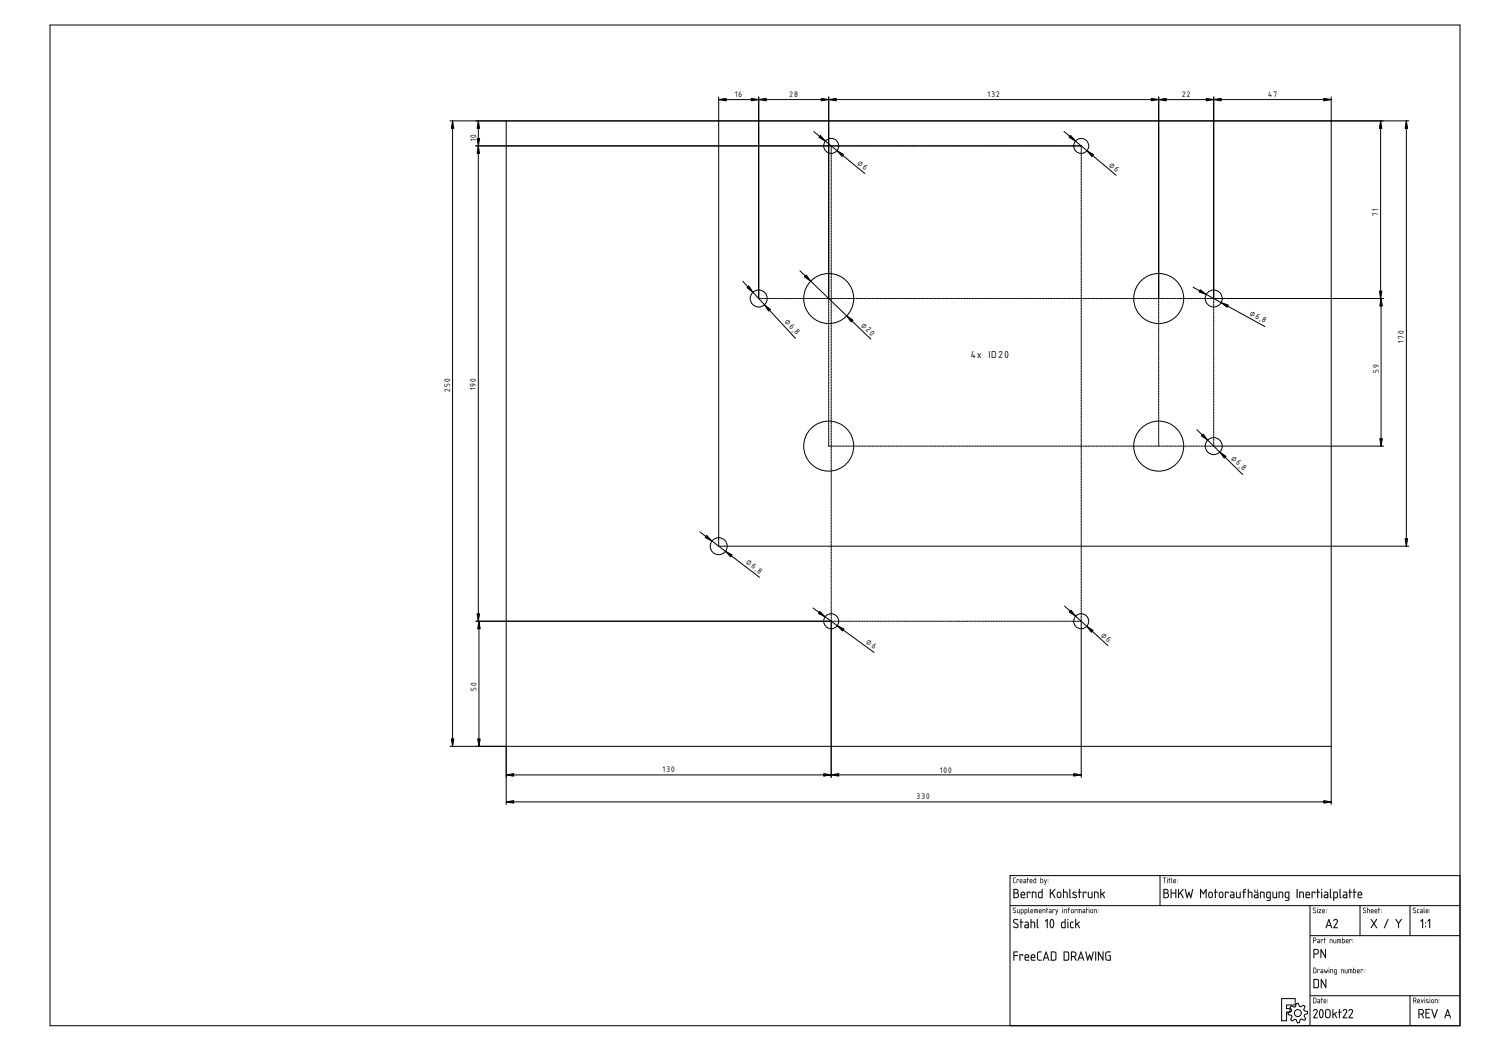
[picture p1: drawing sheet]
<svg xmlns="http://www.w3.org/2000/svg" width="594mm" height="420mm" viewBox="0 0 594 420" stroke-linecap="round" stroke-linejoin="round" font-family="sans-serif">
<defs><g id="words">
<text font-size="5" x="388.4" y="142.9">4x ID20</text>
<g font-size="4">
<text x="294.1" y="38.9">16</text>
<text x="315.9" y="38.8">28</text>
<text x="395.2" y="38.8">132</text>
<text x="473" y="38.9">22</text>
<text x="507.4" y="38.8">47</text>
<text x="190.4" y="56.4" transform="rotate(-90 190.4 56.4)">10</text>
<text x="342.8" y="65.5" transform="rotate(39 342.8 65.5)">⌀6</text>
<text x="443.4" y="66.2" transform="rotate(40 443.4 66.2)">⌀6</text>
<text x="551.4" y="86.4" transform="rotate(-90 551.4 86.4)">71</text>
<text x="499.7" y="125.8" transform="rotate(29 499.7 125.8)">⌀6,8</text>
<text x="313.7" y="128.7" transform="rotate(47 313.7 128.7)">⌀6,8</text>
<text x="344.3" y="130.3" transform="rotate(44 344.3 130.3)">⌀20</text>
<text x="561.7" y="137" transform="rotate(-90 561.7 137)">170</text>
<text x="551.6" y="149.1" transform="rotate(-90 551.6 149.1)">59</text>
<text x="180.1" y="156.5" transform="rotate(-90 180.1 156.5)">250</text>
<text x="190.4" y="156.1" transform="rotate(-90 190.4 156.1)">190</text>
<text x="492.3" y="183.4" transform="rotate(44 492.3 183.4)">⌀6,8</text>
<text x="298.2" y="225.1" transform="rotate(37 298.2 225.1)">⌀6,8</text>
<text x="346.3" y="257.1" transform="rotate(36 346.3 257.1)">⌀6</text>
<text x="440.3" y="254.1" transform="rotate(42 440.3 254.1)">⌀6</text>
<text x="190.7" y="276.1" transform="rotate(-90 190.7 276.1)">50</text>
<text x="265.2" y="308.8">130</text>
<text x="376.1" y="308.8">100</text>
<text x="366.7" y="319.6">330</text>
</g>
</g></defs>
<g fill="none" stroke="#000" stroke-width=".4">
<path d="M20 10h564.1v400.1h-564.1zM404.1 350h180v60.1h-180zM464.1 350v12.1M404.1 362.1h180M524.1 362.1v48M524.1 374.1h60M544.1 362.1v12M564.1 362.1v12M512.7 399.2h5.4v2.6h-3.4v1.4h1.4v1.4h-1.4v3.5h-2zM524.1 398.1h60M564.1 398.1v12M516.6 402.1l1.2 .5 .5-.2 .3-1.3h.8l.5 1.2 .5 .2 1.1-.7 .6 .6-.5 1.2 .2 .5 1.3 .3v.8l-1.2 .5-.2 .5 .7 1.1-.6 .6-1.2-.6-.5 .3-.3 1.3h-.8l-.5-1.2-.5-.2-1.1 .6-.6-.5 .6-1.2-.3-.5-1.3-.3v-.8l1.2-.5 .2-.5-.6-1.1z"/>
<circle cx="519.2" cy="405" r="1.4"/>
</g>
<g fill="#000">
<path d="M405.5 351l.8-.1-.8 .4v1.2l.9 .5h-.8l-.3-.3zM406.8 351.5l.8 .1-.1 .3-.6-.2-.1 1.3zM408.2 351.8v.4h.6l-.2-.5zM408.1 351.6a.55 .55 0 0 1 .8 0 .55 .55 0 0 1 0 .8l-.7 .2 .8 .4-.9-.1zM409.7 352.4v.4h.6v-.4zM409.5 351.5h.7l.3 .4v1.1l-.7 .1a.44 .44 0 0 1-.4-.5 .44 .44 0 0 1 .4-.4h.5v-.4zM411 350.9l.2 .6 .4 .1-.4 .1-.1 1.4-.3-1.5zM412.2 351.8l-.1 .4h.7l-.2-.5zM412.1 351.6a.55 .55 0 0 1 .7 0 .55 .55 0 0 1 .1 .8l-.8 .2 .9 .4-1-.1zM413.7 351.7l-.1 1 .7 .1v-1.1zM413.5 351.7l.8-.2 .2-.6v2.1l-1.1-.2zM416.4 351.7v1.1h.6l.1-.9zM416.3 350.9l.2 .6 .8 .3-.2 1.2-.9-.1zM417.7 351.5l.5 1.1 .6-1-.8 2.1-.3-.1 .4-.6zM419.2 352.5l.1 .3zM419.2 351.6l.1 .3z"/>
<path d="M405.4 351l1-.2-.8 .4-.1 1.3 .9 .5h-.8l-.3-.3zM405.5 351l-.2 1.7 1 .3-.8-.5v-1.3l.8-.3zM406.7 351.5l.9 .1-.1 .3-.6-.2-.1 1.4zM406.8 351.5v1.5l.1-1.3 .6 .2 .1-.3zM408.2 351.8v.4h.6l-.2-.4zM408.2 351.8l.5-.1 .1 .5h-.7zM408.1 351.6a.56 .56 0 0 1 .8 0 .56 .56 0 0 1 0 .8l-.7 .2 .8 .4-.9-.1zM408.1 351.6v1.3l.9 .1-.9-.4v-.2l.9-.1-.1-.6zM409.7 352.5v.3h.6v-.4zM409.6 352.4h.7v.4h-.6zM409.5 351.5l1 .3-.1 1.3-1-.3 .1-.5 .8-.1-.1-.4zM409.5 351.5l.7 .3 .1 .4-.8 .1v.6l1 .1-.1-1.2zM411 350.9l.2 .6 .5 .1-.5 .1-.1 1.4-.1-1.4-.2-.1zM411 350.9l-.2 .7 .3 1.4 .1-1.3 .4-.1-.4-.1zM412.2 351.8l-.1 .4h.7l-.2-.4zM412.2 351.8l.4-.1 .2 .5h-.7zM412.1 351.6a.56 .56 0 0 1 .8 0 .56 .56 0 0 1 0 .8l-.8 .2 .9 .4-1-.1zM412.1 351.6l-.1 1.3 1 .1-.9-.4v-.2l.9-.1-.1-.6zM413.7 351.8v.9l.6 .1v-1.1zM413.7 351.7h.6v1.1l-.7-.1zM413.5 351.6l.8-.1 .2-.6v2.1l-1-.1zM413.5 351.7v1.2l1 .1v-2.1l-.2 .6zM416.4 351.7v1.1h.7v-.9zM416.4 351.7l.7 .1-.1 1h-.6zM416.3 350.8l.2 .7 .8 .3-.2 1.2-.9-.1zM416.3 350.9v2l.8 .1 .2-1.2-.9-.3zM417.7 351.5l.5 1.1 .4-1h.2l-.8 2.1-.3-.1 .4-.6zM417.7 351.5l.4 1.5-.4 .6 .3 .1 .8-2.1-.6 1.1zM419.2 352.5l.1 .3zM419.2 352.5l.1 .3zM419.2 351.6l.2 .3zM419.2 351.7l.1 .2z"/>
<path d="M405.5 355.4h.9a.93 .93 0 0 1 1 .5 .93 .93 0 0 1-.3 1.1 1.11 1.11 0 0 1 .5 1.2 1.11 1.11 0 0 1-.9 .9l-1.2-.1zM405.8 357.2v1.5h.8a.74 .74 0 0 0 .7-.7 .74 .74 0 0 0-.7-.8zM405.8 355.7v1.1h.7a.56 .56 0 0 0 .6-.5 .56 .56 0 0 0-.6-.6zM408.8 357l-.1 .6h1.1a.58 .58 0 0 0-.3-.7 .58 .58 0 0 0-.7 .1zM408.6 356.7a.92 .92 0 0 1 1.2 0 .92 .92 0 0 1 .2 1.2h-1.4l.2 .7 1.3 .3-1.1 .2a1.46 1.46 0 0 1-.4-2.4zM410.8 356.5l1.4 .1-.1 .6-.2-.4h-.8l-.2 2.2zM412.8 356.5h.2a1.16 1.16 0 0 1 1.6 .7l-.1 1.8-.2-2-1.2-.2-.1 2.2zM415.8 356.9a1.05 1.05 0 0 0-.2 1.2 1.05 1.05 0 0 0 1.1 .6v-1.9zM415.4 356.7l1.3-.2v-1l.4-.1-.1 3.6h-1.2l-.4-.3zM420 355.4l.4 .1v1.6l1.5-1.7 .3 .1-1.1 1.3 1 2.2-1.2-1.9-.5 .5-.1 1.4h-.3zM423.3 356.9l-.2 1.2a.57 .57 0 0 0 .6 .6 .57 .57 0 0 0 .6-.6l-.2-1.1zM423.1 356.7a.92 .92 0 0 1 1.5 .6v.8a.91 .91 0 0 1-.9 .9 .91 .91 0 0 1-.9-.9zM425.3 355.4h.3v1.1h1l.4 .3 .1 2.2-.3-.2-.1-1.8-.4-.2h-.7v2l-.3 .2zM427.9 355.4l.3 .2v2.8l.3 .3a.46 .46 0 0 1-.7 .2 .46 .46 0 0 1 0-.7zM429.2 356.7l.1-.2a.69 .69 0 0 1 .8-.1 .69 .69 0 0 1 .4 .6h-.1a.56 .56 0 0 0-.6-.2 .56 .56 0 0 0-.4 .5l1.1 .5a.83 .83 0 0 1-.2 1.3 .83 .83 0 0 1-1.2-.6h.2a.65 .65 0 0 0 .7 .3 .65 .65 0 0 0 .4-.6l-1.2-.7zM431.7 355.4l.3 .2v.9l.7 .2-.7 .1-.2 2.3-.2-2.3-.3-.1 .3-.2zM433.2 356.5l1.4 .1-.1 .6-.2-.4h-.8l-.2 2.2zM435.2 356.5l.3 .2 .1 1.8 .3 .2h.8v-2h.3v2.3l-1.1 .1a1.1 1.1 0 0 1-.7-1.7zM437.7 356.5h.1a1.16 1.16 0 0 1 1.7 .7l-.2 1.8-.2-2-1.1-.2-.2 2.2zM440.2 355.4l.3 .2v1.8l1.5-.9-.8 .8 .8 1.7h-.3l-.7-1.5-.5 .4v1.1h-.3z"/>
<path d="M405.5 355.4l.9-.1a.94 .94 0 0 1 1 .6 .94 .94 0 0 1-.3 1.1 1.13 1.13 0 0 1 .5 1.2 1.13 1.13 0 0 1-.9 .9l-1.3-.1zM405.5 355.4v3.6h1.4l.4-.2 .4-.9-.6-.9 .3-1-.5-.5zM405.8 357.2v1.5l1.3-.2a.72 .72 0 0 0 .1-.8 .72 .72 0 0 0-.6-.5zM405.8 357.2l1.3 .2a.78 .78 0 0 1 .2 .9 .78 .78 0 0 1-.7 .4h-.8zM405.8 355.7v1.1l1.2-.1v-.8zM405.8 355.7h.7a.58 .58 0 0 1 .6 .6 .58 .58 0 0 1-.6 .6h-.7zM408.8 357l-.1 .6h1a.55 .55 0 0 0-.2-.7 .55 .55 0 0 0-.7 .2zM408.8 357l.7-.1 .3 .7h-1.2zM408.6 356.7a.93 .93 0 0 1 1.3 0 .93 .93 0 0 1 .1 1.2h-1.4l.2 .7 1.4 .3-1.2 .2a1.49 1.49 0 0 1-.4-2.4zM408.6 356.7l-.3 .6 .2 1.5 1.6 .2v-.2l-1.3-.1-.2-.5v-.3h1.5l-.2-1.1-.7-.3zM410.8 356.5l1.5 .1-.2 .6-.2-.4h-.8l-.2 2.3zM410.8 356.5l.1 2.5 .2-2.2h.8l.2 .4 .2-.6zM412.8 356.5h1.3l.5 .3v2.2l-.3-.2-.1-1.9-1.1-.1 .1 2-.4 .2zM412.9 356.5v2.5l.2-.2v-2l1.1 .1 .1 2.1 .3-.2a2.24 2.24 0 0 0-.3-2.2zM415.8 356.9l-.1 .1a.99 .99 0 0 0 .7 1.7h.3v-1.9zM415.8 356.8h1v1.9h-.7a1.11 1.11 0 0 1-.3-1.9zM415.4 356.7l1.3-.2v-1l.4-.1-.1 3.6-1.2 .1-.4-.4zM415.5 356.7l-.1 2 .4 .3h1.2v-3.6l-.2 .1v1zM420 355.4l.4 .1v1.6l1.5-1.7 .3 .1-1.1 1.3 1.1 2-.1 .3-1.2-2-.5 .5-.1 1.4h-.3zM420.1 355.4v3.6l.2-.2v-1.2l.6-.5 1.2 1.9-1-2.2 1.1-1.4-1.9 1.8v-1.7zM423.3 356.9l-.1 1.4 .7 .3 .3-.3v-1l-.3-.4zM423.3 356.9l.4-.1 .5 .3 .1 1-.3 .5a.57 .57 0 0 1-.6 0 .57 .57 0 0 1-.3-.5zM423.1 356.6v.1a.92 .92 0 0 1 1-.2 .92 .92 0 0 1 .5 .8v.8a.94 .94 0 0 1-.5 .9 .94 .94 0 0 1-1-.2l-.3-1.5zM423.1 356.7l-.3 .6 .1 1.3 .6 .4 .6-.1 .5-.5v-1.3l-.7-.6zM425.3 355.4h.3v1.1h1l.5 .3v2.2l-.4-.2v-1.8l-1-.2v2l-.4 .2zM425.4 355.4l-.1 3.6 .3-.2v-2h.7l.4 .2 .1 1.8 .3 .2-.1-2.2-.4-.3h-1v-1.1zM427.8 355.4l.4 .2v2.8l.3 .3a.47 .47 0 0 1-.7 .2 .47 .47 0 0 1 0-.7zM427.9 355.4l-.1 3.1 .5 .5-.2-3.4zM429.2 356.6l1.1-.1 .4 .3-.3 .2a.55 .55 0 0 0-.5-.2 .55 .55 0 0 0-.5 .5l1.1 .5a.68 .68 0 0 1 .3 .9 .68 .68 0 0 1-.8 .4l-1-.4 .2-.2 1.1 .1 .2-.2-1.3-.8zM429.2 356.7v.8l1.3 .9-.2 .3-1.1-.2-.1 .3 1.5 .1 .2-.8-1.4-1 .1-.3 1 .2 .1-.3zM431.6 355.4l.4 .2v.9l.7 .2-.7 .1-.2 2.3-.2-2.3-.4-.1 .4-.2zM431.7 355.4l-.1 1.1-.3 .2 .3 .1 .2 2.2 .1-2.2 .8-.1-.8-.2v-.9zM433.2 356.5l1.5 .1-.2 .6-.2-.4h-.8l-.2 2.3zM433.2 356.5l.1 2.5 .2-2.2h.8l.2 .4 .2-.6zM435.2 356.5l.4 .2v1.7l1.1 .3v-2l.3-.2v2.5h-1.3l-.4-.3zM435.3 356.5l-.1 .9a1.15 1.15 0 0 0 .7 1.6h1.1v-2.3h-.3v2h-.8l-.3-.2-.1-1.8zM437.7 356.5h1.3l.4 .3 .1 2.2-.4-.2-.1-1.9-1-.1v2l-.3 .2zM437.7 356.5v2.5l.3-.2v-2l1.1 .1 .1 2.1 .3-.2a2.24 2.24 0 0 0-.4-2.2zM440.2 355.4l.4 .2-.1 1.8 1.5-.9-.8 .8 .8 1.7h-.3l-.7-1.5-.5 .4v1.1h-.3zM440.2 355.4v3.6l.3-.1v-1.1l.5-.3 .7 1.5h.3l-.8-1.7 .8-.8-1.5 1v-1.9z"/>
<path d="M465.2 350.8l1.3 .1-.5 .1-.1 2.1-.1-2.1zM465.3 350.9l.5 .1 .1 2 .1-2 .5-.1zM466.9 351.5l.2 .1-.1 1.5zM466.9 351.5l.1 1.5zM466.9 351a.15 .15 0 0 1 .3 0 .15 .15 0 0 1-.3 0zM466.9 350.9l.2 .2zM467.7 350.9l.2 .6 .4 .1-.4 .1-.2 1.4-.1-1.4-.2-.1zM467.7 350.9l-.3 .7 .3 1.4 .1-1.3 .5-.1-.5-.1zM468.6 350.9l.3 2.2-.3-.4zM468.6 350.9v1.8l.3 .3zM469.7 351.8l-.1 .4h.7l-.2-.4zM469.6 351.8l.5-.1 .2 .5h-.7zM469.6 351.6a.56 .56 0 0 1 .7 0 .56 .56 0 0 1 .1 .8l-.8 .2 .9 .4-1-.1zM469.6 351.6l-.1 1.3 .9 .1-.8-.4v-.2l.8-.1-.1-.6zM470.9 352.5l.2 .3zM470.9 352.5l.1 .3zM470.9 351.6l.2 .3zM470.9 351.7l.2 .2z"/>
<path d="M465.2 350.9h1.3l-.5 .1-.1 2.1-.1-2.1zM466.9 351.5l.1 1.5zM466.9 351a.15 .15 0 0 1 .3 0 .15 .15 0 0 1-.3 0zM467.7 350.9l.2 .6 .4 .1-.4 .1-.2 1.4-.3-1.5zM468.6 350.9l.3 2.2-.3-.4zM469.7 351.8l-.1 .4h.7l-.2-.5zM469.6 351.6a.55 .55 0 0 1 .7 0 .55 .55 0 0 1 .1 .8l-.8 .2 .8 .4-.9-.1zM470.9 352.5l.2 .3zM470.9 351.6l.2 .3z"/>
<path d="M465.5 355.4h.9a.93 .93 0 0 1 1 .5 .93 .93 0 0 1-.3 1.1 1.11 1.11 0 0 1 .5 1.2 1.11 1.11 0 0 1-.9 .9l-1.2-.1zM465.8 357.2v1.5h.8a.74 .74 0 0 0 .7-.7 .74 .74 0 0 0-.7-.8zM465.8 355.7v1.1h.8a.56 .56 0 0 0 .5-.5 .56 .56 0 0 0-.6-.6zM468.4 355.4l.3 .2v1.2h1.5v-1.2l.3-.2v3.6l-.3-.1v-1.7h-1.5v1.7l-.3 .1zM471.3 355.4l.3 .1v1.6l1.6-1.7 .3 .1-1.1 1.3 1 2.2-1.3-1.9-.4 .5-.1 1.4h-.3zM474 355.4l.3 .1 .6 2.7 .8-1.7 .7 1.7 .6-2.7 .3-.1-.8 3.6-.3-.1-.5-1.7-.6 1.7-.3 .1zM480.1 355.4h.3l1 1.6 1-1.5 .2-.1v3.6l-.3-.2v-2.6l-.9 1.4-.9-1.4v2.6l-.4 .2zM483.9 356.9l-.2 1.2a.57 .57 0 0 0 .6 .6 .57 .57 0 0 0 .6-.6l-.2-1.1zM483.7 356.7a.92 .92 0 0 1 1.5 .6v.8a.91 .91 0 0 1-.9 .9 .91 .91 0 0 1-.9-.9zM486.1 355.4l.3 .2v.9l.7 .2-.7 .1-.2 2.3-.2-2.3-.3-.1 .3-.2zM488.1 356.9l-.2 1.2a.57 .57 0 0 0 .6 .6 .57 .57 0 0 0 .6-.6l-.2-1.1zM487.9 356.7a.92 .92 0 0 1 1.5 .6v.8a.91 .91 0 0 1-.9 .9 .91 .91 0 0 1-.9-.9zM490.1 356.5l1.4 .1-.1 .6-.2-.4h-.8l-.2 2.2zM492.5 358l.1 .7h.9v-.8zM492.2 356.5h1.1l.5 .5v1.9l-1.1 .2a.74 .74 0 0 1-.7-.8 .74 .74 0 0 1 .7-.7h.8v-.6l-1.3-.2zM494.5 356.5l.3 .2 .1 1.8 .3 .2h.8v-2h.3v2.3l-1.1 .1a1.1 1.1 0 0 1-.7-1.7zM497.6 355.6l.8-.2v.3l-.6 .2-.1 .6 .8 .1-.8 .2-.2 2.2-.1-2.2-.4-.2 .4-.1zM499.2 355.4h.3l.1 1.1h.9l.4 .3 .1 2.2-.3-.2-.1-1.8-.3-.2h-.7v2l-.4 .2zM502.9 355.7h.3v.4h-.2zM501.8 355.7h.3v.4h-.3zM502.1 358l.1 .7h.9v-.8zM501.8 356.5h1.1l.5 .5v1.9l-1.1 .2a.74 .74 0 0 1-.7-.8 .74 .74 0 0 1 .7-.7h.8l-.1-.6-1.2-.2zM504.1 356.5h.2a1.16 1.16 0 0 1 1.6 .7l-.2 1.8-.2-2-1.1-.2-.2 2.2zM507 356.9l-.1 1.5 1.1 .3v-1.9zM506.7 356.7l.6-.2 1.1 .2-.1 3.1-.6 .4-.9-.1v-.2a.81 .81 0 0 0 1.1-.8 1.23 1.23 0 0 1-1.3-.5 1.23 1.23 0 0 1-.1-1.4zM509.1 356.5l.3 .2v1.8l.4 .2h.7v-2h.4l-.1 2.3-1.1 .1a1.1 1.1 0 0 1-.6-1.7zM511.6 356.5h.1a1.16 1.16 0 0 1 1.7 .7l-.2 1.8-.2-2-1.1-.2-.2 2.2zM514.5 356.9l-.1 1.5 1.1 .3v-1.9zM514.2 356.7l.5-.2 1.1 .2-.1 3.1-.6 .4-.9-.1v-.2a.81 .81 0 0 0 1.2-.8 1.23 1.23 0 0 1-1.4-.5 1.23 1.23 0 0 1 0-1.4zM518.8 355.4l.3 .2-.2 3.5zM519.8 356.5h.2a1.16 1.16 0 0 1 1.6 .7l-.2 1.8-.2-2-1.1-.2-.1 2.2zM522.7 357l-.1 .6h1.1a.58 .58 0 0 0-.2-.7 .58 .58 0 0 0-.8 .1zM522.6 356.7a.92 .92 0 0 1 1.2 0 .92 .92 0 0 1 .1 1.2h-1.3l.2 .7 1.3 .3-1.1 .2a1.46 1.46 0 0 1-.4-2.4zM524.8 356.5l1.4 .1-.2 .6-.2-.4h-.7l-.2 2.2zM527 355.4l.3 .2v.9l.8 .2-.8 .1-.2 2.3-.1-2.3-.4-.1 .4-.2zM528.6 356.5l.3 .2-.2 2.3zM528.5 355.6a.25 .25 0 0 1 .5 0 .25 .25 0 0 1-.5 0zM530 358l.1 .7h.9v-.8zM529.8 356.5h1l.5 .5v1.9l-1.1 .2a.74 .74 0 0 1-.7-.8 .74 .74 0 0 1 .7-.7h.8v-.6l-1.2-.2zM532.1 355.4l.3 .2v2.8l.3 .3a.46 .46 0 0 1-.7 .2 .46 .46 0 0 1 0-.7zM533.7 356.8v1.9h1l.1-1.6zM533.4 356.5h.2a1.14 1.14 0 0 1 1.6 .7v.1a1.27 1.27 0 0 1-.7 1.8h-.8v1h-.3zM536 355.4l.3 .2v2.8l.3 .3a.46 .46 0 0 1-.7 .2 .46 .46 0 0 1 0-.7zM537.6 358l.1 .7h.9v-.8zM537.4 356.5h1.1l.5 .5v1.9l-1.2 .2a.74 .74 0 0 1-.7-.8 .74 .74 0 0 1 .8-.7h.7v-.6l-1.2-.2zM539.9 355.4l.3 .2v.9l.7 .2-.7 .1-.2 2.3-.2-2.3-.4-.1 .4-.2zM541.6 355.4l.3 .2v.9l.7 .2-.7 .1-.2 2.3-.2-2.3-.3-.1 .3-.2zM543.6 357l-.1 .6h1.1a.58 .58 0 0 0-.3-.7 .58 .58 0 0 0-.7 .1zM543.4 356.7a.92 .92 0 0 1 1.2 0 .92 .92 0 0 1 .2 1.2h-1.4l.2 .7 1.3 .3-1.1 .2a1.46 1.46 0 0 1-.4-2.4z"/>
<path d="M465.5 355.4l.9-.1a.94 .94 0 0 1 1 .6 .94 .94 0 0 1-.3 1.1l.4 .4a1.1 1.1 0 0 1-.8 1.7l-1.2-.1zM465.5 355.4v3.6h1.2l.6-.3a1.08 1.08 0 0 0-.2-1.7l.3-.7-.3-.8zM465.8 357.2v1.5l1.3-.2a.72 .72 0 0 0 .1-.8 .72 .72 0 0 0-.6-.5zM465.8 357.2l1.3 .2a.78 .78 0 0 1 .2 .9 .78 .78 0 0 1-.7 .4h-.8zM465.8 355.7v1.1l1.2-.1v-.8zM465.8 355.7h.7a.58 .58 0 0 1 .6 .6 .58 .58 0 0 1-.5 .6h-.8zM468.4 355.4l.3 .2v1.2h1.5v-1.2l.3-.2v3.6l-.3-.1v-1.7h-1.5v1.7l-.3 .1zM468.4 355.4v3.6l.3-.1v-1.7h1.5v1.7l.3 .1v-3.6l-.3 .2v1.3h-1.5v-1.3zM471.3 355.4l.4 .1-.1 1.6 1.5-1.7 .4 .1-1.1 1.3 1.1 2-.1 .3-1.3-2-.4 .5-.1 1.4h-.3zM471.4 355.4v3.6l.2-.2v-1.2l.5-.5 1.3 1.9-1-2.2 1-1.4-1.8 1.8v-1.7zM474 355.4l.4 .1 .5 2.7 .8-1.8 .7 1.8 .5-2.7 .4-.1-.8 3.6-.3-.1-.5-1.7-.6 1.7-.3 .1zM474.1 355.4l.6 3.5h.4l.6-1.8 .8 1.9 .8-3.6-.3 .1-.6 2.8-.7-1.8-.8 1.8-.6-2.8zM480.1 355.4h.4l.9 1.6 .9-1.6h.4v3.6l-.4-.2v-2.6l-.9 1.4-1-1.4 .1 2.6-.4 .2zM480.2 355.4v3.6l.2-.2v-2.7l1 1.5 1-1.5v2.7l.2 .2v-3.6l-.2 .1-1 1.6-1-1.7zM483.9 356.9l-.1 1.4 .7 .3 .3-.3v-1l-.3-.4zM483.9 356.9l.4-.1 .5 .3 .1 1-.3 .5a.57 .57 0 0 1-.6 0 .57 .57 0 0 1-.3-.5zM483.7 356.6v.1a.92 .92 0 0 1 1-.2 .92 .92 0 0 1 .5 .8v.8a.94 .94 0 0 1-.5 .9 .94 .94 0 0 1-1-.2l-.3-1.5zM483.7 356.7l-.3 .6 .1 1.3 .6 .4 .6-.1 .5-.5v-1.3l-.7-.6zM486.1 355.4l.3 .2v.9l.8 .2-.8 .1-.2 2.3-.2-2.3-.4-.1 .4-.2zM486.1 355.4v1.1l-.4 .2 .4 .1 .1 2.2 .2-2.2 .7-.1-.7-.2v-.9zM488.1 356.9l-.1 1.2 .2 .5 .7-.2 .1-1a.55 .55 0 0 0-.3-.5 .55 .55 0 0 0-.6 .1zM488.1 356.9l.4-.1 .5 .3 .1 1-.3 .5a.57 .57 0 0 1-.6 0 .57 .57 0 0 1-.3-.5zM487.9 356.6v.1a.92 .92 0 0 1 1-.2 .92 .92 0 0 1 .5 .8v.8a.94 .94 0 0 1-.5 .9 .94 .94 0 0 1-1-.2l-.3-1.5zM487.9 356.7l-.3 .6 .1 1.3 .6 .4 .6-.1 .4-.5 .1-1.3-.7-.6zM490.1 356.5l1.4 .1-.1 .6-.2-.4h-.8l-.2 2.3zM490.1 356.5l.1 2.5 .2-2.2h.8l.2 .4 .1-.6zM492.5 358.1v.5l1 .1v-.8zM492.4 358l1.1-.1v.8l-1-.1zM492.2 356.5l1.5 .2 .2 2.1-.3 .3-1.4-.3a.74 .74 0 0 1-.2-.8 .74 .74 0 0 1 .7-.5l.8 .1-.1-.6-1.2-.2zM492.3 356.5v.3l1.2 .2v.6h-.8a.72 .72 0 0 0-.7 .7 .72 .72 0 0 0 .7 .7h1.1v-2l-.5-.5zM494.5 356.5l.4 .2v1.7l1 .3v-2l.4-.2v2.5h-1.3l-.5-.3zM494.5 356.5v.9a1.15 1.15 0 0 0 .7 1.6h1.1v-2.3h-.3v2h-.8l-.4-.2v-1.8zM497.6 355.6l.8-.2v.3l-.5 .1-.2 .7 .8 .1-.8 .2-.2 2.3-.1-2.3-.4-.2 .4-.1zM497.6 355.6l-.2 .9-.4 .1 .4 .2 .1 2.2 .2-2.2 .7-.2-.7-.1v-.6l.7-.5zM499.2 355.4h.3l.1 1.1h.9l.5 .3v2.2l-.3-.2-.1-1.8-1-.2v2l-.4 .2zM499.3 355.4v3.6l.2-.2v-2h.8l.4 .2v1.8l.3 .2-.1-2.2-.4-.3h-1v-1.1zM502.9 356a.28 .28 0 0 1 .5 0 .28 .28 0 0 1-.5 0zM503 355.8v.3h.2v-.3zM501.8 356a.27 .27 0 0 1 .5 0 .27 .27 0 0 1-.5 0zM501.9 355.8v.3h.2v-.3zM502.1 358.1v.5l1 .1v-.8zM502 358l1.1-.1v.8l-1-.1zM501.8 356.5l1.5 .2 .2 2.1-.3 .3-1.4-.3a.74 .74 0 0 1-.2-.8 .74 .74 0 0 1 .7-.5l.8 .1-.1-.6-1.2-.2zM501.8 356.5v.3l1.3 .2v.6h-.8a.72 .72 0 0 0-.7 .7 .72 .72 0 0 0 .7 .7h1.1v-2l-.5-.5zM504.1 356.5h1.3l.4 .3 .1 2.2-.4-.2-.1-1.9-1-.1v2l-.3 .2zM504.1 356.5v2.5l.3-.2v-2l1.1 .1 .1 2.1 .3-.2a2.24 2.24 0 0 0-.4-2.2zM507 356.9l-.1 1.5 1.1 .3v-1.9zM507 356.9l1-.1v1.9l-1-.1zM506.7 356.7l1.6-.2 .1 3a1.02 1.02 0 0 1-1.7 .5l.1-.2a.92 .92 0 0 0 1.2-.7 1.09 1.09 0 0 1-1.2-.2 1.09 1.09 0 0 1-.3-1.2zM506.8 356.7l-.1 2.1 1.3 .2a1.1 1.1 0 0 1-1.3 1l1.1 .1 .5-.6v-3zM509.1 356.5l.3 .2 .1 1.7 1 .3v-2l.4-.2v2.5h-1.3l-.5-.3zM509.1 356.5v.9a1.15 1.15 0 0 0 .6 1.6h1.1l.1-2.3h-.3v2h-.8l-.4-.2v-1.8zM511.6 356.5h1.2l.5 .3v2.2l-.3-.2-.1-1.9-1-.1v2l-.3 .2zM511.6 356.5v2.5l.2-.2v-2l1.1 .1 .2 2.1 .2-.2a2.24 2.24 0 0 0-.3-2.2zM514.5 356.9l-.1 1.5 1.1 .3v-1.9zM514.5 356.9l1-.1v1.9l-1.1-.1zM514.2 356.7l1.6-.2v3a1.02 1.02 0 0 1-1.7 .5l.1-.2a.92 .92 0 0 0 1.3-.7 1.09 1.09 0 0 1-1.3-.2 1.09 1.09 0 0 1-.2-1.2zM514.2 356.7v2.1l1.3 .2a1.1 1.1 0 0 1-1.3 1l1.1 .1 .5-.6v-3zM518.8 355.4l.3 .2-.2 3.5zM518.8 355.4l.1 3.6 .2-3.4zM519.8 356.5h1.3l.5 .3v2.2l-.4-.2-.1-1.9-1-.1 .1 2-.4 .2zM519.8 356.5v2.5l.3-.2v-2l1.1 .1 .1 2.1 .3-.2a2.24 2.24 0 0 0-.3-2.2zM522.7 357l-.1 .6h1.1a.55 .55 0 0 0-.2-.7 .55 .55 0 0 0-.7 .2zM522.7 357l.8-.1 .3 .7h-1.2zM522.6 356.7a.93 .93 0 0 1 1.2 0 .93 .93 0 0 1 .1 1.2h-1.3l.2 .7 1.3 .3-1.1 .2a1.49 1.49 0 0 1-.4-2.4zM522.6 356.7l-.3 .6 .2 1.5 1.5 .2v-.2l-1.2-.1-.2-.5v-.3h1.4l-.1-1.1-.7-.3zM524.8 356.5l1.4 .1-.2 .6-.2-.4h-.7l-.2 2.3zM524.8 356.5l.1 2.5 .2-2.2h.8l.1 .4 .2-.6zM527 355.4l.3 .2v.9l.8 .2-.8 .1-.2 2.3-.1-2.3-.4-.1 .4-.2zM527 355.4v1.1l-.4 .2 .4 .1 .1 2.2 .2-2.2 .7-.1-.7-.2v-.9zM528.6 356.5l.3 .2-.2 2.4zM528.6 356.5l.1 2.5 .2-2.3zM528.5 355.6a.26 .26 0 0 1 .5 0 .26 .26 0 0 1-.5 0zM528.6 355.4v.4h.2zM530 358.1l.1 .5 .9 .1v-.8zM530 358l1-.1v.8l-1-.1zM529.7 356.5h1.2l.4 .3-.1 2.3h-1.2l-.4-.4-.1-.6 .4-.5h1.1l-.1-.7-1.2-.1zM529.8 356.5v.3l1.2 .2v.6h-.8a.72 .72 0 0 0-.7 .7 .72 .72 0 0 0 .7 .7h1.1v-2l-.5-.5zM532.1 355.4l.3 .2v2.8l.3 .3a.47 .47 0 0 1-.7 .2 .47 .47 0 0 1 0-.7zM532.1 355.4v3.1l.5 .5-.2-3.4zM533.7 356.8v1.9l1-.1 .1-1.7zM533.7 356.8l1.2 .3-.2 1.6h-1zM533.4 356.5h1.3l.6 .7-.1 1.5-.5 .3-1 .1-.1 1.1zM533.5 356.5l-.1 3.6 .3-.2v-.9h.8a1.46 1.46 0 0 0 .7-1.8 1.01 1.01 0 0 0-1.5-.7zM536 355.4l.3 .2v2.8l.3 .3a.47 .47 0 0 1-.7 .2 .47 .47 0 0 1 0-.7zM536 355.4l-.1 3.1 .6 .5-.2-3.4zM537.6 358.1l.1 .5 .9 .1v-.8zM537.6 358l1-.1v.8l-1-.1zM537.4 356.5h1.1l.5 .5v1.9l-1.2 .2a.75 .75 0 0 1-.6-.5 .75 .75 0 0 1 .1-.8l1.3-.2-.1-.7-1.1-.1zM537.4 356.5v.3l1.2 .2v.6h-.7a.73 .73 0 0 0-.7 .5 .73 .73 0 0 0 .2 .7l1.4 .2 .2-.2-.1-1.9-.4-.4zM539.8 355.4l.4 .2v.9l.7 .2-.7 .1-.2 2.3-.2-2.3-.4-.1 .4-.2zM539.9 355.4l-.1 1.1-.3 .2 .3 .1 .2 2.2 .1-2.2 .8-.1-.8-.2v-.9zM541.6 355.4l.3 .2v.9l.8 .2-.8 .1-.2 2.3-.2-2.3-.3-.1 .3-.2zM541.6 355.4v1.1l-.4 .2 .4 .1 .1 2.2 .2-2.2 .7-.1-.7-.2v-.9zM543.6 357l-.1 .6h1a.55 .55 0 0 0-.2-.7 .55 .55 0 0 0-.7 .2zM543.6 357l.8-.1 .2 .7h-1.2zM543.4 356.7a.93 .93 0 0 1 1.3 0 .93 .93 0 0 1 .1 1.2h-1.4l.2 .7 1.4 .3-1.2 .2a1.49 1.49 0 0 1-.4-2.4zM543.4 356.7l-.3 .6 .2 1.5 1.6 .2v-.2l-1.3-.1-.2-.5v-.3h1.5l-.2-1.1-.7-.3z"/>
<path d="M405.4 363l.7-.1 .3 .1-.1 .2a.44 .44 0 0 0-.6-.2 .44 .44 0 0 0-.2 .6l1 .7-.3 .7-1-.2h.9l.2-.3-1.1-.9zM405.4 363l-.1 .6 .8 .6a.44 .44 0 0 1 0 .7 .44 .44 0 0 1-.7-.2l-.1 .1a.64 .64 0 0 0 1 .2 .64 .64 0 0 0-.1-1l-.8-.7 1-.3zM406.9 363.5l.2 1.2 .6 .1 .3-1.3v1.5l-1-.1zM406.9 363.5l.1 1.4 .9 .1v-1.5l-.1 1.4h-.5zM408.6 363.7v1.1h.5l.1-1zM408.6 363.7l.7 .2-.1 .9-.6 .1zM408.4 363.5h.8l.3 .5-.1 .9-.8 .2-.1 .6zM408.4 363.5v2.2l.2-.7h.5a.81 .81 0 0 0 .5-1 .81 .81 0 0 0-1.1-.5zM410.1 363.7v1.1h.6v-1zM410.1 363.7l.7 .2-.1 .9-.6 .1zM409.9 363.5h.9l.2 .5-.1 .9-.8 .2-.1 .6zM409.9 363.5v2.2l.2-.7h.5a.81 .81 0 0 0 .5-1 .81 .81 0 0 0-1.1-.5zM411.4 362.9l.3 2.2-.3-.4zM411.5 362.9l-.1 1.8 .3 .3zM412.5 363.8l-.1 .4h.7l-.2-.4zM412.5 363.8l.4-.1 .2 .5h-.7zM412.4 363.6a.56 .56 0 0 1 .7 0 .56 .56 0 0 1 .1 .8l-.8 .2 .9 .4-1-.1zM412.4 363.6l-.1 1.3 1 .1-.9-.4v-.2l.9-.1-.1-.6zM413.7 363.5l1.4 .1 .1 1.4-.3-1.2-.3-.1-.1 1.4-.2-1.4h-.4l-.2 1.3zM413.7 363.5v1.5l.2-1.3h.5l.1 1.3v-1.3h.3l.3 1.3a1.01 1.01 0 0 0 .1-1.3 1.01 1.01 0 0 0-1.4-.2zM415.9 363.8l-.1 .4h.7l-.2-.4zM415.9 363.8l.4-.1 .2 .5h-.7zM415.8 363.6a.56 .56 0 0 1 .8 0 .56 .56 0 0 1 0 .8l-.8 .2 .9 .4-1-.1zM415.8 363.6l-.1 1.3 1 .1-.9-.4v-.2l.9-.1-.1-.6zM417.1 363.5l1 .1 .1 1.4-.3-1.2-.6-.1-.2 1.3zM417.1 363.5v1.5l.2-1.3 .7 .1 .1 1.2 .1-.6a.68 .68 0 0 0-.2-.8 .68 .68 0 0 0-.8-.1zM418.7 362.9l.2 .6 .5 .1-.5 .1-.1 1.4-.1-1.4-.2-.1zM418.7 362.9l-.2 .7 .3 1.4 .1-1.3 .4-.1-.4-.1zM419.9 364.5v.3h.6v-.4zM419.8 364.4h.7v.4h-.6zM419.7 363.5l1 .3-.1 1.3-1-.3 .1-.5 .8-.1-.1-.4zM419.7 363.5l.7 .3 .1 .4-.8 .1v.6l.9 .1v-1.2zM421.1 363.5l.9 .1-.1 .4-.6-.3-.1 1.4zM421.1 363.5l.1 1.5 .1-1.3 .6 .2v-.3zM422.3 363.5l.5 1.1 .3-1h.3l-.9 2.1-.3-.1 .5-.6zM422.3 363.5l.4 1.5-.4 .6 .2 .1 .8-2.1-.5 1.1zM425 363.5l.2 .1-.1 1.5zM425 363.5l.1 1.5zM425 363a.15 .15 0 0 1 .3 0 .15 .15 0 0 1-.3 0zM425 362.9l.1 .3zM425.7 363.5l.9 .1 .1 1.4-.2-1.2-.7-.1-.1 1.3zM425.7 363.5v1.5l.1-1.3 .7 .1 .1 1.2 .1-.6a.68 .68 0 0 0-.2-.8 .68 .68 0 0 0-.7-.1zM427.5 363l.5-.2-.4 .7 .4 .1-.4 .1-.1 1.4-.1-1.4-.3-.1zM427.5 363l-.3 .6 .3 1.4 .1-1.3 .4-.1-.4-.1 .4-.6zM428.8 363.8l-.1 .8 .4 .2 .2-.9zM428.8 363.8l.5 .1-.2 .9-.4-.1zM428.6 363.6l.5-.1 .4 .3v.9l-.3 .3-.8-.4zM428.3 364.2a.7 .7 0 0 0 1.4 0 .7 .7 0 0 0-1.4 0zM429.9 363.5l.9 .1-.1 .4-.6-.3-.1 1.4zM430 363.5v1.5l.1-1.3 .6 .2 .1-.3zM431.2 363.5l1.3 .1 .2 1.4-.3-1.2-.4-.1-.1 1.4-.1-1.4h-.5l-.2 1.3zM431.2 363.5v1.5l.1-1.3h.5l.1 1.3 .1-1.3 .4 .1 .3 1.1a1.02 1.02 0 0 0-.2-1.3 1.02 1.02 0 0 0-1.2-.1zM433.3 364.5v.3h.6v-.4zM433.3 364.4h.6v.4h-.6zM433.1 363.5l1 .3v1.3l-1.1-.3 .1-.5 .8-.1-.1-.4zM433.2 363.5l.6 .3 .1 .4-.8 .1v.6l1 .1v-1.2zM434.6 362.9l.2 .6 .5 .1-.5 .1-.1 1.4-.1-1.4-.2-.1zM434.7 362.9l-.3 .7 .3 1.4 .1-1.3 .5-.1-.5-.1zM435.6 363.5l.2 .1-.1 1.5zM435.6 363.5l.1 1.5zM435.6 363a.15 .15 0 0 1 .3 0 .15 .15 0 0 1-.3 0zM435.6 362.9l.1 .3zM436.5 363.8v.8l.3 .2 .2-.9zM436.5 363.8l.6 .1-.2 .9-.5-.1zM436.4 363.6l.5-.1 .4 .3v.9l-.3 .3-.8-.4zM436.1 364.2a.68 .68 0 0 0 1.3 0 .68 .68 0 0 0-1.3 0zM437.7 363.5l1 .1 .1 1.4-.3-1.2-.6-.1-.2 1.3zM437.7 363.5v1.5l.2-1.3h.5l.3 1.3v-1.2zM439.2 364.5l.2 .3zM439.2 364.5l.2 .3zM439.2 363.6l.2 .3zM439.2 363.7l.1 .2z"/>
<path d="M405.4 363l.5-.1 .5 .1-.1 .1a.45 .45 0 0 0-.6-.1 .45 .45 0 0 0-.2 .6l.7 .4a.59 .59 0 0 1 0 1 .59 .59 0 0 1-.9-.4l.1 .1a.43 .43 0 0 0 .7 .1 .43 .43 0 0 0 0-.6l-.9-.6zM406.9 363.5l.4 1.3h.5l.1-1.3v1.5l-.9-.1zM408.6 363.7v1.1h.6l.1-.9zM408.4 363.5a.8 .8 0 0 1 1.1 .7 .8 .8 0 0 1-.9 .9l-.1 .6zM410.1 363.7v1.1h.6l.1-.9zM409.9 363.5a.8 .8 0 0 1 1.2 .7 .8 .8 0 0 1-1 .9l-.1 .6zM411.5 362.9l.2 2.2-.3-.4zM412.5 363.8l-.1 .4h.7l-.2-.5zM412.4 363.6a.55 .55 0 0 1 .7 0 .55 .55 0 0 1 .1 .8l-.8 .2 .9 .4-1-.1zM413.7 363.5h1.1a1.06 1.06 0 0 1 .3 1.5l-.3-1.3h-.2l-.1 1.3-.2-1.3h-.4l-.2 1.3zM415.9 363.8l-.1 .4h.7l-.2-.5zM415.8 363.6a.55 .55 0 0 1 .7 0 .55 .55 0 0 1 .1 .8l-.8 .2 .9 .4-1-.1zM417.1 363.5h.1a.7 .7 0 0 1 .8 .1 .7 .7 0 0 1 .2 .8l-.1 .6-.1-1.2-.7-.1-.2 1.3zM418.7 362.9l.2 .6 .5 .1-.5 .1-.1 1.4-.3-1.5zM419.9 364.4v.4h.6v-.4zM419.7 363.5h.7l.3 .4-.1 1.1-.6 .1a.44 .44 0 0 1-.4-.5 .44 .44 0 0 1 .4-.4h.5l-.1-.4zM421.1 363.5l.8 .1v.3l-.6-.2-.1 1.3zM422.3 363.5l.5 1.1 .5-1-.8 2.1-.3-.1 .5-.6zM425 363.5l.1 1.5zM425 363a.15 .15 0 0 1 .3 0 .15 .15 0 0 1-.3 0zM425.7 363.5a.7 .7 0 0 1 .8 .1 .7 .7 0 0 1 .2 .8l-.1 .6-.1-1.2-.7-.1-.1 1.3zM427.5 363l.5-.1-.4 .6 .4 .1-.4 .1-.1 1.3-.4-1.4zM428.8 363.8l-.2 .7a.34 .34 0 0 0 .4 .3 .34 .34 0 0 0 .3-.3l-.1-.7zM428.2 364.2a.75 .75 0 0 1 1.5 0 .75 .75 0 0 1-1.5 0zM429.9 363.5l.9 .1-.1 .3-.6-.2-.1 1.3zM431.2 363.5h1a1.06 1.06 0 0 1 .4 1.5l-.4-1.3h-.2l-.1 1.3-.1-1.3h-.5l-.1 1.3zM433.3 364.4l.1 .4h.5v-.4zM433.2 363.5h.7l.2 .4v1.1l-.7 .1a.44 .44 0 0 1-.4-.5 .44 .44 0 0 1 .4-.4h.5v-.4zM434.6 362.9l.2 .6 .5 .1-.5 .1-.1 1.4-.3-1.5zM435.6 363.5l.1 1.5zM435.6 363a.14 .14 0 0 1 .2 0 .14 .14 0 0 1-.2 0zM436.5 363.8l-.1 .7a.34 .34 0 0 0 .4 .3 .34 .34 0 0 0 .3-.3l-.1-.7zM436 364.2a.72 .72 0 0 1 1.4 0 .72 .72 0 0 1-1.4 0zM437.7 363.5h.1a.7 .7 0 0 1 .8 .1 .7 .7 0 0 1 .2 .8l-.1 .6-.2-1.2-.6-.1-.2 1.3zM439.2 364.5l.2 .3zM439.2 363.6l.2 .3z"/>
<path d="M405.5 367.6l.7-.3 1.1 .3v.3h-.4a.66 .66 0 0 0-1-.1 .66 .66 0 0 0 .1 1l.9 .4a.93 .93 0 0 1 .3 1.6 1.25 1.25 0 0 1-1.9-.4l1.3 .3 .5-.6-1.7-1.3zM405.6 367.7a.91 .91 0 0 0 .2 1.4l1 .5a.64 .64 0 0 1 .3 .9 .64 .64 0 0 1-1 .1l-.6-.2v.3a1.19 1.19 0 0 0 1.2 .3 1.19 1.19 0 0 0 .8-.9l-.3-.7-1.6-1.1 .5-.6 1.2 .1a1.09 1.09 0 0 0-1.7-.1zM408.3 367.4l.3 .2v.9l.8 .2-.8 .1-.2 2.3-.1-2.3-.4-.1 .4-.2zM408.3 367.4v1.1l-.4 .2 .4 .1 .1 2.2 .2-2.2 .7-.1-.7-.2v-1zM410.2 370.1v.5l1 .1v-.8zM410.2 370l1-.1v.8l-1-.1zM410 368.5l1.4 .2 .2 2.1-.2 .3-1.4-.3a.74 .74 0 0 1-.2-.8 .74 .74 0 0 1 .7-.5l.7 .1v-.6l-1.2-.2zM410 368.5v.3l1.2 .2v.6h-.7a.72 .72 0 0 0-.7 .7 .72 .72 0 0 0 .6 .7h1.1v-2l-.4-.5zM412.3 367.4h.3v1.1h1l.4 .3 .1 2.2-.4-.2v-1.8l-1.1-.2v2l-.3 .2zM412.3 367.4v3.6l.3-.2v-2h.7l.4 .2 .1 1.8 .2 .2v-2.2l-.4-.3h-1v-1.1zM414.8 367.4l.4 .2v2.8l.3 .3a.47 .47 0 0 1-.7 .2 .47 .47 0 0 1 0-.7zM414.8 367.4v3.1l.5 .5-.2-3.4zM418.8 367.4l.4 .2-.2 3.5-.2-3.1-.5 .4-.3-.1zM418.8 367.4l-.7 .9 .2 .1 .5-.5 .2 3.1 .1-3.4zM420.7 367.8l-.4 1.6 .5 1.3 .4-.7 .1-1.2-.3-.9zM420.6 367.7a1.61 1.61 0 0 1 .8 1.9l-.3 .9-.4 .2-.5-1.5zM420.4 367.5l.9 .1 .4 2.1a1.04 1.04 0 0 1-1.3 1.2l-.5-1.7zM420.4 367.5l-.5 1.9a1 1 0 0 0 .2 1.2 1 1 0 0 0 1.2 .2 2.68 2.68 0 0 0-.5-3.4zM425 368.9l-.1 .1a.99 .99 0 0 0 .7 1.7h.3v-1.9zM425 368.8h1v1.9h-.7a1.11 1.11 0 0 1-.3-1.9zM424.6 368.7l1.3-.2v-1l.4-.1-.1 3.6-1.2 .1-.5-.4zM424.7 368.7l-.1 2 .4 .3h1.2v-3.6l-.2 .1v1zM427.1 368.5l.3 .2-.2 2.4zM427.1 368.5l.1 2.5 .2-2.3zM427 367.6a.26 .26 0 0 1 .5 0 .26 .26 0 0 1-.5 0zM427.1 367.4v.4h.2zM428.2 368.7l.6-.3 .8 .2-1 .3-.1 .5a.94 .94 0 0 0 0 1 .94 .94 0 0 0 1 .3l-.2 .4a1 1 0 0 1-1.1-.3 1 1 0 0 1-.2-1.1zM428.3 368.7l-.1 2 .6 .3h.7l-.2-.3a.95 .95 0 0 1-.9-.4 .95 .95 0 0 1 0-1l.2-.5 .9-.2zM430.2 367.4l.3 .2v1.8l1.5-.9-.8 .8 .8 1.7h-.4l-.7-1.5-.4 .4v1.1h-.3zM430.2 367.4v3.6l.3-.1v-1.1l.4-.3 .8 1.5h.2l-.7-1.7 .7-.8-1.4 1v-1.9z"/>
<path d="M405.6 367.6a1.18 1.18 0 0 1 1.7 .3l-.4-.1a.67 .67 0 0 0-1 0 .67 .67 0 0 0 .1 1l.9 .5a1.07 1.07 0 0 1 .2 1.6 1.07 1.07 0 0 1-1.7-.2l.2-.3a.78 .78 0 0 0 1 .4 .78 .78 0 0 0 .4-1.1l-1.6-.9zM408.3 367.4l.3 .2v.9l.8 .2-.8 .1-.2 2.3-.1-2.3-.4-.1 .4-.2zM410.2 370l.1 .7h.9v-.8zM410 368.5h1.1l.5 .5v1.9l-1.2 .2a.74 .74 0 0 1-.7-.8 .74 .74 0 0 1 .8-.7h.7v-.6l-1.2-.2zM412.3 367.4h.3v1.1h1l.4 .3 .1 2.2-.4-.2v-1.8l-.4-.2h-.7v2l-.3 .2zM414.8 367.4l.3 .2v2.8l.4 .3a.46 .46 0 0 1-.7 .2 .46 .46 0 0 1 0-.7zM418.8 367.4l.3 .2-.1 3.4-.2-3-.5 .4-.3-.1zM420.7 367.8l-.5 1.4a1.22 1.22 0 0 0 .8 1.4l.4-1.4a1.18 1.18 0 0 0-.7-1.4zM420.4 367.5a1.35 1.35 0 0 1 1.3 2 1 1 0 0 1-.2 1.2 1 1 0 0 1-1.2 .1l-.4-1.7zM425 368.9a1.05 1.05 0 0 0-.2 1.2 1.05 1.05 0 0 0 1.1 .6v-1.9zM424.6 368.7l1.3-.2v-1l.4-.1-.1 3.6h-1.2l-.4-.3zM427.1 368.5l.3 .2-.2 2.3zM427 367.6a.25 .25 0 0 1 .5 0 .25 .25 0 0 1-.5 0zM428.3 368.7l1-.2 .2 .3a1 1 0 0 0-1.2 .9 1 1 0 0 0 1.2 1l-.2 .3a.97 .97 0 0 1-1.1-.2 .97 .97 0 0 1-.1-1.1zM430.2 367.4l.3 .2v1.8l1.4-.9-.7 .8 .7 1.7h-.2l-.8-1.5-.4 .4v1.1h-.3z"/>
<path d="M525.4 363l.8-.1 .2 .1-.1 .2a.44 .44 0 0 0-.6-.2 .44 .44 0 0 0-.2 .6l1 .7-.2 .7-1.1-.2h1l.1-.3-1.1-.9zM525.4 363l-.1 .6 .8 .6a.44 .44 0 0 1 0 .7 .44 .44 0 0 1-.7-.2l-.1 .1a.64 .64 0 0 0 1 .2 .64 .64 0 0 0-.1-1l-.8-.7 1-.3zM526.9 363.5l.2 .1-.1 1.5zM527 363.5v1.5zM526.9 363a.15 .15 0 0 1 .3 0 .15 .15 0 0 1-.3 0zM527 362.9v.3zM527.5 363.5h1.1l-.8 1.3 .8 .2h-1.1l.8-1.3zM527.5 363.5l.8 .2-.8 1.3h1l-.7-.2 .7-1.3zM529.2 363.8l-.1 .4h.7l-.2-.4zM529.2 363.8l.4-.1 .2 .5h-.7zM529.1 363.6a.56 .56 0 0 1 .8 0 .56 .56 0 0 1 0 .8l-.7 .2 .8 .4-1-.1zM529.1 363.6v1.3l.9 .1-.9-.4v-.2l.9-.1-.1-.6zM530.5 364.5l.2 .3zM530.5 364.5l.1 .3zM530.5 363.6l.2 .3zM530.5 363.7l.1 .2z"/>
<path d="M525.4 363l.6-.1 .4 .1-.1 .1a.45 .45 0 0 0-.6-.1 .45 .45 0 0 0-.2 .6l.7 .4a.59 .59 0 0 1 .1 1 .59 .59 0 0 1-1-.4l.1 .1a.43 .43 0 0 0 .7 .1 .43 .43 0 0 0 0-.6l-.8-.6zM526.9 363.5l.1 1.5zM526.9 363a.15 .15 0 0 1 .3 0 .15 .15 0 0 1-.3 0zM527.5 363.5h1.1l-.8 1.3 .8 .2h-1.1l.8-1.3zM529.2 363.8l-.1 .4h.7l-.2-.5zM529.1 363.6a.55 .55 0 0 1 .8 0 .55 .55 0 0 1 0 .8l-.8 .2 .9 .4-.9-.1zM530.5 364.5l.1 .3zM530.5 363.6l.1 .3z"/>
<path d="M525.5 375.1v.8h.5a.45 .45 0 0 0 .4-.4 .45 .45 0 0 0-.5-.4zM525.3 374.9h.9l.3 .3a.67 .67 0 0 1-.5 1h-.5l-.2 .8zM527.2 376.5l.1 .3h.5v-.4zM527.1 375.5h.7l.2 .4v1.1l-.7 .1a.44 .44 0 0 1-.4-.5 .44 .44 0 0 1 .4-.4h.5v-.4zM528.4 375.5l.9 .1-.1 .3-.6-.2-.1 1.3zM529.8 374.9l.1 .6 .5 .1-.5 .1-.1 1.4-.3-1.5zM532 375.5h.1a.7 .7 0 0 1 .8 .1 .7 .7 0 0 1 .2 .8l-.1 .6-.2-1.2-.6-.1-.2 1.3zM533.5 375.5l.4 1.3h.4l.2-1.3v1.5l-.9-.1zM535 375.5h1a1.06 1.06 0 0 1 .4 1.5l-.4-1.3h-.2l-.1 1.3-.1-1.3h-.5l-.1 1.3zM537.1 375.7v1.1h.6l.1-.9zM536.9 374.9l.2 .6 .9 .3-.3 1.2-.8-.1zM538.7 375.8l-.1 .4h.7l-.2-.5zM538.6 375.6a.55 .55 0 0 1 .7 0 .55 .55 0 0 1 .1 .8l-.8 .2 .8 .4-.9-.1zM539.9 375.5l.8 .1-.1 .3-.5-.2-.1 1.3zM541.1 376.5l.2 .3zM541.1 375.6l.2 .3z"/>
<path d="M525.5 375.1v.8l.8-.1v-.6zM525.5 375h.4a.46 .46 0 0 1 .5 .5 .46 .46 0 0 1-.4 .5h-.5zM525.3 374.9h.9l.4 .3a.68 .68 0 0 1-.6 1h-.5l-.2 .8zM525.3 374.9v2.1l.2-.9 1-.2a.66 .66 0 0 0-.5-1zM527.2 376.5l.1 .3h.5v-.4zM527.2 376.4h.6v.4h-.6zM527 375.5l1 .3-.1 1.3-1-.3 .1-.5 .8-.1-.1-.4zM527.1 375.5l.6 .3 .1 .4-.8 .1v.6l1 .1v-1.2zM528.4 375.5l.9 .1-.1 .4-.6-.3-.1 1.4zM528.4 375.5l.1 1.5 .1-1.3 .6 .2 .1-.3zM529.8 374.9l.1 .6 .5 .1-.5 .1-.1 1.4-.1-1.4-.2-.1zM529.8 374.9l-.3 .7 .3 1.4 .1-1.3 .5-.1-.5-.1zM532 375.5l1 .1v1.4l-.2-1.2-.6-.1-.2 1.3zM532 375.5v1.5l.2-1.3 .6 .1 .2 1.2v-.6a.7 .7 0 0 0-.2-.8 .7 .7 0 0 0-.8-.1zM533.5 375.5l.2 1.2 .6 .1 .2-1.3v1.5l-1-.1zM533.5 375.5l.1 1.4 .9 .1v-1.5l-.2 1.4h-.4zM535 375.5l1.3 .1 .2 1.4-.3-1.2-.4-.1-.1 1.4-.1-1.4h-.5l-.2 1.3zM535 375.5v1.5l.1-1.3h.5l.1 1.3 .1-1.3 .4 .1 .3 1.1a1.02 1.02 0 0 0-.2-1.3 1.02 1.02 0 0 0-1.3-.1zM537.1 375.7v1.1h.6v-1zM537.1 375.7l.7 .2-.1 .9-.6 .1zM536.9 374.9l.2 .6 .9 .3-.3 1.2-.8-.1zM536.9 374.9v2l.8 .1 .2-1.2-.8-.3zM538.7 375.8l-.1 .4h.7l-.2-.4zM538.6 375.8l.5-.1 .2 .5h-.7zM538.5 375.6h.1a.56 .56 0 0 1 .7 0 .56 .56 0 0 1 .1 .8l-.8 .2 .8 .4-.9-.1zM538.6 375.6l-.1 1.3 .9 .1-.8-.4v-.2l.8-.1-.1-.6zM539.9 375.5l.8 .1-.1 .4-.5-.3-.1 1.4zM539.9 375.5l.1 1.5 .1-1.3 .5 .2 .1-.3zM541.1 376.5l.2 .3zM541.1 376.5l.2 .3zM541.1 375.6l.2 .3zM541.1 375.7l.2 .2z"/>
<path d="M525.8 379.7v1.5h.8a.75 .75 0 0 0 .7-.8 .75 .75 0 0 0-.8-.7zM525.5 379.4h1.1a1.1 1.1 0 0 1 1 1.1 1.1 1.1 0 0 1-1 1.1h-.8v1.2l-.3 .2zM528.3 379.4l.3 .1 1.5 2.7v-2.7l.3-.1v3.6l-.3-.1-1.5-2.7v2.6l-.3 .2z"/>
<path d="M525.8 379.7v1.5l1.3-.2v-1.1zM525.8 379.7h.7a.77 .77 0 0 1 .8 .7 .77 .77 0 0 1-.7 .8h-.8zM525.5 379.4h1.4l.5 .3a1.11 1.11 0 0 1 .2 1.2 1.11 1.11 0 0 1-1 .7h-.8v1.2l-.3 .2zM525.5 379.4v3.6l.3-.2v-1.3h1l.7-.4a1.1 1.1 0 0 0-.9-1.7zM528.3 379.4l.3 .1 1.5 2.7v-2.7l.3-.1v3.6l-.3-.1-1.5-2.7v2.6l-.3 .2zM528.3 379.4v3.6l.3-.2v-2.7l1.8 2.9v-3.6l-.3 .1v2.8l-1.5-2.8z"/>
<path d="M531.5 367.4l.3 .1 1.1 3.3-.2 .3-.4-1h-1.4l-.3 .9-.3-.1zM531.5 367.4l-1.2 3.5h.4l.2-.8h1.4l.4 1 .2-.3zM531.6 368.1l-.5 1.7h1.1zM531.6 368l.6 1.8h-1.2zM533.6 367.6l1-.2 .6 .5v.7l-1.3 2.1 1.4 .2-1.9 .1 1.3-2.4a.62 .62 0 0 0-.3-.9 .62 .62 0 0 0-.8 .6l-.2-.2zM533.7 367.7l-.3 .4h.4a.56 .56 0 0 1 .4-.4 .56 .56 0 0 1 .5 .2l.2 .6-1.4 2.5h1.7l-.2-.3h-1.2l1.3-1.9a.9 .9 0 0 0-.2-1.2 .9 .9 0 0 0-1.2 .1z"/>
<path d="M531.5 367.4l.3 .1 1.1 3.3-.2 .3-.4-1h-1.4l-.3 .9-.3-.1zM531.6 368.1l-.5 1.7h1.1zM533.7 367.6a.92 .92 0 0 1 1.2 0 .92 .92 0 0 1 .2 1.2l-1.2 1.9h1.1l.2 .3h-1.8l1.3-2.3a.63 .63 0 0 0-.3-1 .63 .63 0 0 0-.8 .6l-.2-.2z"/>
<path d="M545.4 363l.8-.1 .2 .1-.1 .2a.44 .44 0 0 0-.6-.2 .44 .44 0 0 0-.2 .6l1 .7-.2 .7-1.1-.2h1l.1-.3-1.1-.9zM545.4 363l-.1 .6 .8 .6a.44 .44 0 0 1 0 .7 .44 .44 0 0 1-.7-.2l-.1 .1a.64 .64 0 0 0 1 .2 .64 .64 0 0 0-.1-1l-.8-.7 1-.3zM546.9 362.9l.2 .6 .9 .3v1.2l-.3-1.2-.6-.1-.2 1.3zM547 362.9v2.1l.1-1.3h.4l.5 1.3v-1.2l-.9-.3zM548.7 363.8l-.1 .4h.7l-.2-.4zM548.7 363.8l.4-.1 .2 .5h-.7zM548.6 363.6a.56 .56 0 0 1 .7 0 .56 .56 0 0 1 .1 .8l-.8 .2 .9 .4-1-.1zM548.6 363.6l-.1 1.3 1 .1-.9-.4v-.2l.9-.1-.1-.6zM550.2 363.8l-.1 .4h.7l-.2-.4zM550.2 363.8l.4-.1 .2 .5h-.7zM550.1 363.6a.56 .56 0 0 1 .7 0 .56 .56 0 0 1 .1 .8l-.8 .2 .9 .4-1-.1zM550.1 363.6l-.1 1.3 .9 .1-.8-.4v-.2l.9-.1-.2-.6zM551.5 362.9l.2 .6 .5 .1-.5 .1-.1 1.4-.1-1.4-.2-.1zM551.5 362.9l-.2 .7 .3 1.4 .1-1.3 .4-.1-.4-.1zM552.5 364.5l.1 .3zM552.5 364.5l.1 .3zM552.5 363.6l.1 .3zM552.5 363.7l.1 .2z"/>
<path d="M545.4 363l.6-.1 .4 .1-.1 .1a.45 .45 0 0 0-.6-.1 .45 .45 0 0 0-.2 .6l.7 .4a.59 .59 0 0 1 .1 1 .59 .59 0 0 1-1-.4l.1 .1a.43 .43 0 0 0 .7 .1 .43 .43 0 0 0 0-.6l-.8-.6zM546.9 362.9l.2 .6 .9 .3v1.2l-.5-1.3h-.4l-.2 1.3zM548.7 363.8l-.1 .4h.7l-.2-.5zM548.6 363.6a.55 .55 0 0 1 .7 0 .55 .55 0 0 1 .1 .8l-.8 .2 .9 .4-1-.1zM550.2 363.8l-.1 .4h.7l-.2-.5zM550.1 363.6a.55 .55 0 0 1 .7 0 .55 .55 0 0 1 .1 .8l-.8 .2 .9 .4-1-.1zM551.5 362.9l.2 .6 .4 .1-.4 .1-.1 1.4-.3-1.5zM552.5 364.5l.1 .3zM552.5 363.6l.1 .3z"/>
<path d="M548.4 367.4l.3 .1 .9 1.4 1-1.5h.3l-1.1 1.8 1.1 1.8h-.4l-.9-1.5-.9 1.5h-.3l1-1.8zM548.4 367.4l1 1.8-1 1.8 1.2-1.5 1.2 1.5-1-1.8 1.1-1.8-1.3 1.5zM555.2 367.4l.3 .3-1.5 3.2-.3 .1zM555.2 367.4l-1.5 3.6 1.7-3.3zM558.2 367.4l.4 .1 .9 1.3 .9-1.4 .4 .1-1.1 1.7-.2 1.9-.2-1.9zM558.3 367.4l1.1 1.8 .1 1.8 .2-1.8 1-1.8-1.2 1.5z"/>
<path d="M548.4 367.4l1.2 1.5 1.3-1.5-1.1 1.8 1.1 1.8-1.3-1.5-1.2 1.5 1-1.8zM555.2 367.4l.2 .3-1.4 3.2-.3 .1zM558.3 367.4l1.2 1.4 .9-1.3 .4 .1a3.8 3.8 0 0 0-1.3 3.5l-.1-.1a3.4 3.4 0 0 0-1.2-3.5z"/>
<path d="M565.4 363l.8-.1 .2 .1-.1 .2a.44 .44 0 0 0-.6-.2 .44 .44 0 0 0-.2 .6l1 .7-.2 .7-1.1-.2h1l.1-.3-1.1-.9zM565.4 363l-.1 .6 .8 .6a.44 .44 0 0 1 0 .7 .44 .44 0 0 1-.7-.2l-.1 .1a.64 .64 0 0 0 1 .2 .64 .64 0 0 0-.1-1l-.8-.7 1-.3zM567 363.6l.7-.1-.6 .5 .1 .8h.5l-.1 .2a.81 .81 0 0 1-.8-.4 .81 .81 0 0 1 .2-1zM567 363.6l-.1 1.2 .4 .2 .3-.2a.63 .63 0 0 1-.6-.6 .63 .63 0 0 1 .8-.6zM568.3 364.5v.3h.6v-.4zM568.3 364.4h.7v.4h-.7zM568.2 363.5l1 .3-.1 1.3-1-.3 .1-.5 .7-.1v-.4zM568.2 363.5l.7 .3 .1 .4-.8 .1v.6l.9 .1-.1-1.4zM569.6 362.9l.3 2.2-.3-.4zM569.6 362.9v1.8l.3 .3zM570.6 363.8v.4h.6l-.1-.4zM570.6 363.8l.5-.1 .2 .5h-.7zM570.5 363.6a.56 .56 0 0 1 .8 0 .56 .56 0 0 1 .1 .8l-.8 .2 .8 .4-.9-.1zM570.6 363.6l-.1 1.3 .9 .1-.8-.4v-.2l.8-.1-.1-.6zM571.9 364.5l.2 .3zM571.9 364.5l.2 .3zM571.9 363.6l.2 .3zM571.9 363.7l.1 .2z"/>
<path d="M565.4 363l.6-.1 .4 .1-.1 .1a.45 .45 0 0 0-.6-.1 .45 .45 0 0 0-.2 .6l.7 .4a.59 .59 0 0 1 .1 1 .59 .59 0 0 1-1-.4l.1 .1a.43 .43 0 0 0 .7 .1 .43 .43 0 0 0 0-.6l-.8-.6zM567 363.6l.7-.1-.6 .3a.69 .69 0 0 0 0 .8 .69 .69 0 0 0 .7 .3l-.1 .1a.81 .81 0 0 1-.9-.4 .81 .81 0 0 1 .2-1zM568.3 364.4l.1 .4h.5v-.4zM568.2 363.5h.7l.3 .4-.1 1.1-.6 .1a.44 .44 0 0 1-.4-.5 .44 .44 0 0 1 .4-.4h.4v-.4zM569.6 362.9l.3 2.2-.3-.4zM570.6 363.8v.4h.6l-.1-.5zM570.5 363.6a.55 .55 0 0 1 .8 0 .55 .55 0 0 1 .1 .8l-.8 .2 .8 .4-.9-.1zM571.9 364.5l.2 .3zM571.9 363.6l.2 .3z"/>
<path d="M568.9 367.4l.4 .2-.2 3.5-.1-3.1-.5 .4-.3-.1zM568.9 367.4l-.7 .9 .2 .1 .6-.5 .1 3.1 .2-3.4zM570.2 370.2h.3v.4l-.3-.1zM570.2 370.2l.1 .4 .2-.4zM570.1 368.9a.25 .25 0 0 1 .5 0 .25 .25 0 0 1-.5 0zM570.2 368.7v.4h.3v-.4zM571.7 367.4l.4 .2-.2 3.5-.1-3.1-.5 .4-.3-.1zM571.8 367.4l-.8 .9 .3 .1 .5-.5 .1 3.1 .2-3.4z"/>
<path d="M568.9 367.4l.4 .2-.2 3.4-.2-3-.4 .4-.3-.1zM570.2 370.2h.3v.4h-.3zM570.2 368.7h.3v.4h-.3zM571.8 367.4l.3 .2-.2 3.4-.1-3-.5 .4-.3-.1z"/>
<path d="M405.5 380.4l1.8 .1-1.5 .2v1.1l1.5 .2-1.5 .2-.2 1.8zM407.9 381.5l1.4 .1-.2 .6-.2-.4h-.7l-.2 2.2zM410.3 382l-.1 .6h1.1a.58 .58 0 0 0-.2-.7 .58 .58 0 0 0-.8 .1zM410.2 381.7a.92 .92 0 0 1 1.2 0 .92 .92 0 0 1 .1 1.2h-1.3l.2 .7 1.3 .3-1.1 .2a1.46 1.46 0 0 1-.4-2.4zM412.8 382l-.1 .6h1.1a.58 .58 0 0 0-.2-.7 .58 .58 0 0 0-.8 .1zM412.7 381.7a.92 .92 0 0 1 1.2 0 .92 .92 0 0 1 .1 1.2h-1.3l.2 .7 1.3 .3-1.1 .2a1.46 1.46 0 0 1-.4-2.4zM415.2 380.6l1.5-.2-.1 .3h-1l-.3 .4-.1 2 .3 .6h1l.2 .3h-1.2l-.5-.4-.1-2.4zM418.4 380.4l.3 .1 1.1 3.3-.2 .3-.4-1h-1.4l-.3 .9-.3-.1zM418.5 381.1l-.6 1.7h1.2zM420.7 380.7v3l1.3-.1 .2-.5v-2l-.4-.4zM420.4 380.4h1.6l.6 .6v2.4l-.6 .6h-1.6zM425.9 380.7v3l1.2-.1 .3-.5-.1-2-.4-.4zM425.6 380.4h1.5l.6 .6v2.4l-.6 .6h-1.6zM428.8 380.7v1.5a.96 .96 0 0 0 1.1 0 .96 .96 0 0 0 .3-1.1l-.4-.3zM428.5 380.4h1.1a1.1 1.1 0 0 1 1 .9 1.1 1.1 0 0 1-.6 1.2l.6 1.5-1-1.4h-.8v1.3l-.3 .1zM432.3 380.4l.3 .1 1.1 3.3-.2 .3-.4-1h-1.3l-.4 .9-.3-.1zM432.4 381.1l-.5 1.7h1.1zM434.3 380.4l.3 .1 .6 2.7 .7-1.7 .7 1.7 .6-2.7 .3-.1-.8 3.6-.3-.1-.5-1.7-.6 1.7-.3 .1zM438.2 380.4l.3 .2-.2 3.5zM439.3 380.4l.3 .1 1.5 2.7v-2.7l.3-.1v3.6l-.3-.1-1.5-2.7v2.6l-.3 .2zM442.5 380.6l1.8-.2-.1 .3-1.4 .1-.3 .5v1.9l.4 .4 1.1 .1v-1.5l-.5-.2 .8-.1v2.1h-1.5l-.5-.4-.1-2.4z"/>
<path d="M405.5 380.4l1.8 .1-1.5 .2v1.1l1.5 .2-1.5 .2-.2 1.9zM405.5 380.4l.1 3.6 .2-1.8 1.5-.2-1.5-.1v-1.2l1.5-.2zM407.9 381.5l1.4 .1-.2 .6-.2-.4h-.7l-.2 2.3zM407.9 381.5l.1 2.5 .2-2.2h.8l.1 .4 .2-.6zM410.3 382l-.1 .6h1.1a.55 .55 0 0 0-.2-.7 .55 .55 0 0 0-.7 .2zM410.3 382l.8-.1 .3 .7h-1.2zM410.2 381.7l.6-.2a.91 .91 0 0 1 .8 .5 .91 .91 0 0 1-.1 1l-1.3-.1 .2 .7 1.3 .3-1.1 .2a1.49 1.49 0 0 1-.4-2.4zM410.2 381.7l-.3 .7 .2 1.4 1.5 .2v-.2l-1.2-.1-.2-.5v-.3h1.4l-.1-1.1-.7-.3zM412.8 382l-.1 .6h1.1a.55 .55 0 0 0-.3-.7 .55 .55 0 0 0-.7 .2zM412.8 382l.8-.1 .2 .7h-1.1zM412.6 381.7l.7-.2a.91 .91 0 0 1 .8 .5 .91 .91 0 0 1-.1 1l-1.3-.1 .2 .7 1.3 .3-1.1 .2a1.49 1.49 0 0 1-.5-2.4zM412.7 381.7l-.3 .7 .2 1.4 1.5 .2v-.2l-1.2-.1-.2-.5v-.3h1.4l-.2-1.1-.6-.3zM415.1 380.6l1.6-.2v.3l-1.3 .2-.2 2.2 .2 .4 1.3 .2v.3h-1.2l-.6-.4-.1-2.4zM415.2 380.6l-.3 .6 .1 2.3 .5 .5h1l.1-.2-1.3-.4-.1-2.1 .3-.5 1.1-.1v-.3zM418.4 380.4l.3 .1 1.1 3.3-.2 .3-.4-1h-1.4l-.3 .9-.3-.1zM418.4 380.4l-1.2 3.5h.4l.2-.8h1.4l.4 1 .1-.3zM418.5 381.1l-.6 1.7h1.2zM418.5 381l.6 1.8h-1.2zM420.7 380.7v3l1.2-.1 .3-.5v-2l-.4-.3zM420.7 380.7h1.1l.4 .3 .1 2.1a1.22 1.22 0 0 1-1.5 .6zM420.4 380.4h1.6l.6 .6v2.4l-.6 .6h-1.6zM420.5 380.4l-.1 3.6h1.6l.5-.6v-2.4l-.6-.6zM425.9 380.7l-.1 3 1.3-.1 .2-.5v-2l-.4-.3zM425.8 380.7h1.2l.3 .3 .1 2.1a1.22 1.22 0 0 1-1.5 .6zM425.5 380.4h1.6l.6 .6v2.4l-.6 .6h-1.6zM425.6 380.4v3.6h1.5l.6-.6v-2.4l-.6-.6zM428.8 380.7v1.5a.93 .93 0 0 0 1.1-.1 .93 .93 0 0 0 .3-1l-.4-.3zM428.8 380.7l1.3 .3 .2 .4-.2 .6-1.3 .2zM428.5 380.4h1.4l.5 .4a1.1 1.1 0 0 1-.4 1.7l.6 1.5-.3-.1-.7-1.3h-.8v1.3l-.3 .1zM428.5 380.4v3.6l.3-.1v-1.3h.8l1 1.4-.7-1.5 .6-.5a1.06 1.06 0 0 0-.9-1.6zM432.3 380.4l.3 .1 1.1 3.3-.1 .3-.5-1h-1.3l-.4 .9-.3-.1zM432.4 380.4l-1.2 3.5h.3l.2-.8h1.4l.4 1 .2-.3zM432.4 381.1l-.5 1.7h1.1zM432.4 381l.6 1.8h-1.2zM434.2 380.4l.4 .1 .5 2.7 .8-1.8 .7 1.8 .6-2.7 .3-.1-.8 3.6-.3-.1-.5-1.7-.6 1.7-.3 .1zM434.3 380.4l.7 3.5h.3l.6-1.8 .8 1.9 .8-3.6-.3 .1-.6 2.8-.7-1.8-.7 1.8-.7-2.8zM438.2 380.4l.3 .2-.2 3.5zM438.2 380.4l.1 3.7 .2-3.5zM439.3 380.4l.3 .1 1.5 2.7v-2.7l.3-.1v3.6l-.3-.1-1.5-2.7v2.6l-.3 .2zM439.3 380.4v3.6l.3-.2v-2.7l1.7 2.9 .1-3.6-.3 .1v2.8l-1.5-2.8zM442.4 380.6l2-.2-.2 .3-1.4 .1-.2 .5v1.9l.3 .4 1.1 .1v-1.5l-.5-.2 .9-.1v2.1h-1.6l-.5-.4-.1-2.4zM442.5 380.6l-.3 .6 .1 2.4 .5 .4h1.5v-2.1l-.8 .1 .6 .2v1.5h-1.3l-.3-.4v-2l.3-.5 1.4-.1 .1-.3z"/>
<path d="M525.5 387.1v1.7h.7l.2-1.5zM525.3 386.9h1l.3 .3v1.3l-.3 .5h-1zM527.1 387.5l.8 .1-.1 .3-.6-.2-.1 1.4zM528.5 388.5l.1 .3h.5v-.4zM528.4 387.5h.7l.2 .4v1.1l-.7 .1a.44 .44 0 0 1-.4-.5 .44 .44 0 0 1 .4-.4h.5v-.4zM529.7 387.5l.4 1.1 .3-.6 .3 .6 .5-1.1-.4 1.5-.4-.6-.4 .6zM531.6 387.5l.1 1.5zM531.6 387a.14 .14 0 0 1 .2 0 .14 .14 0 0 1-.2 0zM532.2 387.5h.1a.7 .7 0 0 1 .8 .1 .7 .7 0 0 1 .2 .8l-.1 .6-.1-1.2-.7-.1-.2 1.3zM534 387.8l-.1 .9 .7 .1v-1.1zM533.8 387.6h1l-.1 1.9-.9 .2 .7-.3v-.3a.82 .82 0 0 1-.9-.5 .82 .82 0 0 1 .2-1zM536.5 387.5h.1a.7 .7 0 0 1 .8 .1 .7 .7 0 0 1 .2 .8l-.1 .6-.1-1.2-.7-.1-.2 1.3zM538 387.5l.4 1.3h.4l.2-1.3v1.5l-.9-.1zM539.5 387.5h1a1.06 1.06 0 0 1 .4 1.5l-.4-1.3h-.2l-.1 1.3-.1-1.3h-.4l-.2 1.3zM541.6 387.7v1.1h.6l.1-.9zM541.4 386.9l.2 .6 .9 .3-.3 1.2-.8-.1zM543.2 387.8l-.1 .4h.7l-.2-.5zM543.1 387.6a.55 .55 0 0 1 .7 0 .55 .55 0 0 1 .1 .8l-.8 .2 .9 .4-1-.1zM544.4 387.5l.8 .1v.3l-.6-.2-.1 1.4zM545.6 388.5l.2 .3zM545.6 387.6l.2 .3z"/>
<path d="M525.5 387.1v1.7h.7l.2-1.5zM525.5 387l.9 .3-.2 1.5-.7 .1zM525.3 386.9h1l.3 .3v1.3l-.3 .5h-1zM525.3 386.9v2.1h1l.3-.5v-1.3l-.3-.3zM527.1 387.5l.8 .1-.1 .4-.6-.3-.1 1.4zM527.1 387.5v1.5l.1-1.3 .6 .2 .1-.3zM528.5 388.5l.1 .3h.5v-.4zM528.5 388.4h.6v.4h-.6zM528.3 387.5l1 .3-.1 1.3-1-.3 .1-.5 .8-.1-.1-.4zM528.4 387.5l.6 .3 .1 .4-.8 .1v.6l1 .1v-1.2zM529.7 387.5l.4 1.1 .3-.7 .3 .7 .5-1.1-.4 1.5-.4-.6-.4 .6zM529.7 387.5l.3 1.5 .4-.7 .4 .7 .4-1.5-.5 1.1-.3-.6-.3 .6zM531.6 387.5l.2 .1-.1 1.5zM531.6 387.5l.1 1.5zM531.5 387a.15 .15 0 0 1 .3 0 .15 .15 0 0 1-.3 0zM531.6 386.9l.1 .2zM532.2 387.5l1 .1 .1 1.4-.3-1.2-.6-.1-.2 1.3zM532.2 387.5v1.5l.2-1.3 .7 .1 .1 1.2 .1-.6a.7 .7 0 0 0-.3-.8 .7 .7 0 0 0-.8-.1zM534 387.8l-.1 .9 .7 .1v-1.1zM533.9 387.8l.7-.1v1.2l-.7-.1zM533.8 387.6h1l-.1 1.9-.9 .2 .7-.3v-.3a.83 .83 0 0 1-.9-.4 .83 .83 0 0 1 .2-1.1zM533.8 387.6v1.3l.8 .1-.1 .4-.7 .3h.7l.2-.4v-1.8zM536.5 387.5l1 .1 .1 1.4-.3-1.2-.6-.1-.2 1.3zM536.5 387.5v1.5l.2-1.3 .7 .1 .1 1.2 .1-.6a.7 .7 0 0 0-.3-.8 .7 .7 0 0 0-.8-.1zM538 387.5l.2 1.2 .6 .1 .2-1.3v1.5l-.9-.1zM538 387.5l.1 1.4 .9 .1v-1.4l-.1 1.3h-.5zM539.5 387.5l1.3 .1 .2 1.4-.3-1.2-.4-.1-.1 1.4-.1-1.4h-.4l-.2 1.3zM539.5 387.5v1.5l.1-1.3h.5l.1 1.3 .1-1.3 .4 .1 .3 1.1a1.02 1.02 0 0 0-.2-1.3 1.02 1.02 0 0 0-1.2-.1zM541.6 387.7v1.1h.6l.1-.9zM541.6 387.7l.7 .2-.1 .9-.6 .1zM541.4 386.9l.2 .6 .9 .3-.3 1.2-.8-.1zM541.4 386.9v2l.8 .1 .3-1.2-.9-.3zM543.2 387.8l-.1 .4h.7l-.2-.4zM543.2 387.8l.4-.1 .2 .5h-.7zM543.1 387.6a.56 .56 0 0 1 .7 0 .56 .56 0 0 1 .1 .8l-.8 .2 .9 .4-1-.1zM543.1 387.7l-.1 1.2 .9 .1-.8-.4v-.2l.8-.1-.1-.6zM544.4 387.5l.9 .1-.1 .4-.6-.3-.1 1.4zM544.4 387.5l.1 1.5 .1-1.3 .6 .2v-.3zM545.6 388.5l.2 .3zM545.7 388.5l.1 .3zM545.6 387.6l.2 .3zM545.7 387.7l.1 .2z"/>
<path d="M525.8 391.7v3l1.2-.1 .3-.5v-2l-.4-.4zM525.5 391.4h1.5l.6 .6v2.4l-.6 .6h-1.5zM528.4 391.4l.3 .1 1.5 2.7v-2.7l.3-.1v3.6l-.3-.1-1.5-2.7v2.6l-.3 .2z"/>
<path d="M525.8 391.7v3l1.2-.1 .3-.5-.1-2-.3-.3zM525.8 391.7h1.1l.4 .3v2.1a.93 .93 0 0 1-1.4 .6zM525.5 391.4h1.5l.6 .6v2.4l-.6 .7-1.5-.1zM525.5 391.4v3.6h1.5l.6-.6v-2.4l-.6-.6zM528.4 391.4l.4 .1 1.4 2.7v-2.7l.4-.1v3.6l-.4-.1-1.4-2.7v2.6l-.4 .2zM528.4 391.4v3.6l.3-.2v-2.7l1.8 2.9v-3.6l-.2 .1v2.8l-1.6-2.8z"/>
<path d="M565.5 399.1v.9a.56 .56 0 0 0 .7-.1 .56 .56 0 0 0 .1-.7zM565.3 398.9h.7a.66 .66 0 0 1 .6 .5 .66 .66 0 0 1-.4 .7l.4 .9-.6-.8h-.5l-.2 .8zM567.3 399.8l-.1 .4h.7l-.2-.5zM567.2 399.6a.55 .55 0 0 1 .7 0 .55 .55 0 0 1 .1 .8l-.8 .2 .8 .4-.9-.1zM568.4 399.5l.6 1.1 .5-1-.5 1.5zM569.9 399.5l.1 1.5zM569.9 399a.15 .15 0 0 1 .3 0 .15 .15 0 0 1-.3 0zM570.6 399.6l.8 .1-.7 .2 .6 .4a.46 .46 0 0 1-.1 .7 .46 .46 0 0 1-.6-.3h.7l-.7-.5zM572 399.5v1.5zM571.9 399a.15 .15 0 0 1 .3 0 .15 .15 0 0 1-.3 0zM572.9 399.8l-.1 .7a.34 .34 0 0 0 .3 .3 .34 .34 0 0 0 .3-.3l-.1-.7zM572.4 400.2a.72 .72 0 0 1 1.4 0 .72 .72 0 0 1-1.4 0zM574.1 399.5a.7 .7 0 0 1 .8 .1 .7 .7 0 0 1 .2 .8l-.1 .6-.1-1.2-.7-.1-.1 1.3zM575.6 400.5l.1 .3zM575.6 399.6l.1 .3z"/>
<path d="M565.5 399.1v.8a.54 .54 0 0 0 .7 0 .54 .54 0 0 0 .1-.7zM565.5 399l.8 .2v.6l-.8 .2zM565.3 398.9h.9l.4 .4-.4 .8 .4 .9-.6-.8h-.5l-.2 .8zM565.3 398.9v2.1l.2-.8h.5l.6 .8-.4-.9 .4-.3v-.5l-.4-.4zM567.3 399.8l-.1 .4h.7l-.2-.4zM567.2 399.8l.5-.1 .2 .5h-.7zM567.1 399.6a.56 .56 0 0 1 .8 0 .56 .56 0 0 1 .1 .8l-.8 .2 .8 .4-.9-.1zM567.2 399.7l-.1 1.2 .9 .1-.8-.4v-.2l.8-.1-.1-.6zM568.4 399.5l.6 1.1 .3-1h.2l-.5 1.5zM568.4 399.5l.6 1.5 .5-1.4-.6 1zM569.9 399.5l.2 .1-.1 1.5zM569.9 399.5l.1 1.5zM569.9 399a.15 .15 0 0 1 .3 0 .15 .15 0 0 1-.3 0zM569.9 398.9l.2 .2zM570.6 399.6h.8l-.7 .3 .6 .4a.41 .41 0 0 1 .2 .6 .41 .41 0 0 1-.5 .2l-.5-.4h.8l-.7-.5zM570.6 399.6v.5l.8 .6-.9 .2 .9 .1 .1-.5-.8-.6 .7-.2zM571.9 399.5l.3 .1-.2 1.5zM572 399.5v1.5zM571.9 399a.15 .15 0 0 1 .3 0 .15 .15 0 0 1-.3 0zM572 398.9l.1 .2zM572.9 399.8l-.1 .9 .4 .1 .2-.9zM572.9 399.8l.5 .1-.2 .9-.4-.1zM572.4 400.2a.75 .75 0 0 1 1.5 0 .75 .75 0 0 1-1.5 0zM572.8 399.6l-.2 .9a.55 .55 0 0 0 .3 .5 .55 .55 0 0 0 .6-.1l.1-1.1-.3-.2zM574 399.5l1 .1 .1 1.4-.2-1.2-.7-.1-.2 1.3zM574.1 399.5v1.5l.1-1.3 .7 .1 .1 1.2 .1-.6a.7 .7 0 0 0-.2-.8 .7 .7 0 0 0-.8-.1zM575.6 400.5l.1 .3zM575.6 400.5l.1 .3zM575.6 399.6l.2 .3zM575.6 399.7l.1 .2z"/>
<path d="M525.6 403.6l.9-.2 .6 .5v.7l-1.3 2.1 1.4 .2-1.8 .1 1.2-2.3a.62 .62 0 0 0-.3-1 .62 .62 0 0 0-.8 .6l-.2-.2zM525.6 403.7l-.3 .4h.4a.56 .56 0 0 1 .4-.4 .56 .56 0 0 1 .6 .2l.1 .6-1.4 2.5h1.7l-.1-.3h-1.2l1.2-1.9a.9 .9 0 0 0-.2-1.2 .9 .9 0 0 0-1.2 .1zM528.4 403.8l-.4 1.6 .6 1.3 .4-.7 .1-1.2-.3-.9zM528.4 403.7a1.61 1.61 0 0 1 .7 1.9l-.2 .9-.5 .2-.4-1.5zM528.2 403.5l.9 .1 .4 2.1a1.04 1.04 0 0 1-1.3 1.2l-.6-1.7zM528.2 403.5l-.5 1.9a1 1 0 0 0 .2 1.2 1 1 0 0 0 1.2 .2 2.68 2.68 0 0 0-.5-3.4zM530.7 403.9l-.2 2.3 .9 .5 .5-.5v-1.9l-.5-.5zM530.7 403.9l.7-.2 .5 .3 .1 2a.77 .77 0 0 1-.8 .7 .77 .77 0 0 1-.8-.7zM530.4 403.7a1.11 1.11 0 0 1 1.2-.3 1.11 1.11 0 0 1 .7 1.1v1.4a1.13 1.13 0 0 1-1.1 1.2 1.13 1.13 0 0 1-1.1-1.1v-1.9zM530.4 403.7l-.3 .7 .1 1.9 .5 .6 .8 .1 .8-.8v-2l-.8-.8zM533.1 403.4l.3 .2v1.8l1.5-.9-.8 .8 .8 1.7h-.4l-.7-1.5-.4 .4v1.1h-.3zM533.1 403.4v3.6l.3-.1v-1l.4-.4 .8 1.5h.2l-.7-1.7 .7-.8-1.4 1v-1.9zM535.7 403.4l.3 .2v.9l.8 .2-.8 .1-.2 2.3-.1-2.3-.4-.1 .4-.2zM535.7 403.4v1.1l-.4 .2 .4 .1 .1 2.2 .2-2.2 .7-.1-.7-.2v-.9zM537.4 403.6l.9-.2 .6 .5v.7l-1.3 2.1 1.4 .2-1.8 .1 1.2-2.3a.62 .62 0 0 0-.3-1 .62 .62 0 0 0-.8 .6l-.2-.2zM537.4 403.7l-.3 .4h.4a.56 .56 0 0 1 .4-.4 .56 .56 0 0 1 .6 .2l.1 .6-1.4 2.5h1.7l-.1-.3h-1.2l1.2-1.9a.9 .9 0 0 0-.2-1.2 .9 .9 0 0 0-1.2 .1zM539.7 403.6l1-.2 .5 .5v.7l-1.3 2.1 1.4 .2-1.8 .1 1.3-2.3a.62 .62 0 0 0-.4-1 .62 .62 0 0 0-.8 .6l-.2-.2zM539.7 403.7l-.2 .4h.3a.56 .56 0 0 1 .4-.4 .56 .56 0 0 1 .6 .2l.1 .6-1.4 2.5h1.7l-.1-.3h-1.2l1.2-1.9a.9 .9 0 0 0-.2-1.2 .9 .9 0 0 0-1.2 .1z"/>
<path d="M525.6 403.6a.92 .92 0 0 1 1.2 0 .92 .92 0 0 1 .2 1.2l-1.2 1.9h1.2l.1 .3h-1.7l1.3-2.3a.63 .63 0 0 0-.4-1 .63 .63 0 0 0-.8 .6l-.2-.2zM528.4 403.8l-.4 1.4a1.22 1.22 0 0 0 .7 1.4l.4-1.4a1.18 1.18 0 0 0-.7-1.4zM528.2 403.5a1.35 1.35 0 0 1 1.3 2 1 1 0 0 1-.3 1.2 1 1 0 0 1-1.2 .1l-.3-1.7zM530.7 403.9l-.2 2.1a.75 .75 0 0 0 .7 .7 .75 .75 0 0 0 .8-.7v-1.5a.75 .75 0 0 0-.5-.7 .75 .75 0 0 0-.8 .1zM530.4 403.7a1.1 1.1 0 0 1 1.2-.3 1.1 1.1 0 0 1 .7 1.1v1.4a1.1 1.1 0 0 1-1.1 1.2 1.1 1.1 0 0 1-1.1-1.1v-1.9zM533.1 403.4l.3 .2v1.8l1.5-.9-.8 .8 .7 1.7h-.2l-.8-1.5-.4 .4v1.1h-.3zM535.7 403.4l.3 .2v.9l.8 .2-.8 .1-.2 2.3-.1-2.3-.4-.1 .4-.2zM537.4 403.6a.92 .92 0 0 1 1.2 0 .92 .92 0 0 1 .2 1.2l-1.2 1.9h1.2l.1 .3h-1.7l1.3-2.3a.63 .63 0 0 0-.4-1 .63 .63 0 0 0-.8 .6l-.2-.2zM539.7 403.6a.92 .92 0 0 1 1.3 0 .92 .92 0 0 1 .1 1.2l-1.2 1.9h1.2l.1 .3h-1.7l1.3-2.3a.63 .63 0 0 0-.3-1 .63 .63 0 0 0-.9 .6l-.1-.2z"/>
<path d="M525.5 399.1v1.7h.7l.2-1.5zM525.3 398.9h1l.3 .3v1.3l-.3 .5h-1zM527.3 400.5v.3h.6v-.4zM527.1 399.5h.7l.3 .4v1.1l-.7 .1a.44 .44 0 0 1-.4-.5 .44 .44 0 0 1 .4-.4h.5v-.4zM528.6 398.9l.2 .6 .5 .1-.5 .1-.1 1.4-.3-1.5zM529.8 399.8l-.1 .4h.7l-.2-.5zM529.7 399.6a.55 .55 0 0 1 .7 0 .55 .55 0 0 1 .1 .8l-.8 .2 .9 .4-1-.1zM531.1 400.5l.1 .3zM531.1 399.6l.1 .3z"/>
<path d="M525.5 399.1v1.7h.7l.2-1.5zM525.5 399l.9 .3-.2 1.5-.7 .1zM525.3 398.9h1l.3 .3v1.3l-.3 .5h-1zM525.3 398.9v2.1h1l.3-.5v-1.3l-.3-.3zM527.3 400.5v.3h.6v-.4zM527.3 400.4h.6v.5l-.6-.1zM527.1 399.5l1 .3-.1 1.3-1-.3 .1-.5 .8-.1-.1-.4zM527.1 399.5l.7 .3 .1 .4-.8 .1v.6l1 .1v-1.2zM528.6 398.9l.2 .6 .5 .1-.5 .1-.1 1.4-.1-1.4-.2-.1zM528.6 398.9l-.2 .7 .3 1.4 .1-1.3 .4-.1-.4-.1zM529.8 399.8l-.1 .4h.7l-.2-.4zM529.8 399.8l.4-.1 .2 .5h-.7zM529.7 399.6a.56 .56 0 0 1 .8 0 .56 .56 0 0 1 0 .8l-.8 .2 .9 .4-1-.1zM529.7 399.7l-.1 1.2 1 .1-.9-.4v-.2l.9-.1-.1-.6zM531 400.5l.2 .3zM531.1 400.5l.1 .3zM531 399.6l.2 .3zM531.1 399.7l.1 .2z"/>
<path d="M567.8 403.7v1.5a.96 .96 0 0 0 1.1 0 .96 .96 0 0 0 .3-1.1l-.4-.3zM567.5 403.4h1.1a1.1 1.1 0 0 1 1 .9 1.1 1.1 0 0 1-.6 1.2l.6 1.5-1-1.4h-.8v1.3l-.3 .1zM570.3 403.4h1.8l-.2 .3h-1.3v1.2l1.1 .1-1.1 .2v1.5h1.3l.2 .3h-1.8zM572.6 403.4l.4 .2 .9 2.7 .9-2.8 .3-.1-1.1 3.6-.3-.1zM579 403.4l.3 .1 1.1 3.3-.2 .3-.4-1h-1.3l-.4 .9-.3-.1zM579.1 404.1l-.5 1.7h1.1z"/>
<path d="M567.8 403.7v1.5a.93 .93 0 0 0 1.1-.1 .93 .93 0 0 0 .3-1l-.4-.3zM567.8 403.7l1.3 .3 .2 .5-.2 .5-1.3 .2zM567.5 403.4h1.4l.5 .4a1.1 1.1 0 0 1-.4 1.7l.6 1.5-.3-.1-.7-1.3h-.8v1.3l-.3 .1zM567.5 403.4v3.6l.3-.1v-1.3h.8l1 1.4-.7-1.5 .6-.5a1.06 1.06 0 0 0-.9-1.6zM570.3 403.4h1.8l-.2 .3h-1.3v1.2l1.2 .1-1.2 .2v1.5h1.3l.2 .3h-1.8zM570.3 403.4v3.6h1.6v-.3h-1.3v-1.5l1.1-.2-1.1-.1v-1.2h1.3l.1-.3zM572.6 403.4l.4 .1 .9 2.8 .9-2.8 .4-.1-1.2 3.6-.3-.1zM572.7 403.4l1 3.5 .3 .1 1.1-3.6-.3 .1-.9 2.9-1-2.8zM579 403.4l.3 .1 1.1 3.3-.1 .3-.5-1h-1.3l-.4 .9-.3-.1zM579.1 403.4l-1.2 3.5h.3l.2-.8h1.4l.4 1 .2-.3zM579.1 404.1l-.5 1.7h1.1zM579.1 404l.6 1.8h-1.2z"/>
</g>
<g fill="#fff">
<path d="M202.5 48.3h330.1v250.1h-330.1z" fill-rule="evenodd"/>
<circle cx="331.5" cy="119.3" r="10"/>
<circle cx="463.5" cy="119.3" r="10"/>
<circle cx="331.5" cy="178.3" r="10"/>
<circle cx="463.5" cy="178.3" r="10"/>
<circle cx="303.5" cy="119.3" r="3.4"/>
<circle cx="485.5" cy="178.3" r="3.4"/>
<circle cx="287.5" cy="218.4" r="3.4"/>
<circle cx="485.5" cy="119.3" r="3.4"/>
<circle cx="332.5" cy="58.3" r="3"/>
<circle cx="332.5" cy="248.4" r="3"/>
<circle cx="432.5" cy="248.4" r="3"/>
<circle cx="432.5" cy="58.3" r="3"/>
</g>
<g fill="none" stroke="#000" stroke-width=".4">
<path d="M287.5 38.8v179.6h276.2M303.5 38.8v80.5M331.5 38.8v80.5M463.5 38.8v80.5M485.5 38.8v80.5h68M532.6 38.8v282.8M532.6 39.8h-245.1M180 48.3h383.7M181 48.3v250.1M190.3 58.3h242.2M191.4 48.3v200.1M202.5 48.3v273.3"/>
<path d="M325.6 52.6l20.4 16.8M425.6 52.5l20.9 17.6M552.3 48.3v71M562.6 48.3v170.1M297.1 112.4l21.1 22.9M320 108.2l28.4 27.4M477.3 114.8l28.8 15.7M552.5 119.3v59M478.8 171.8l18.3 17.9M485.5 178.3h68M280 212.7l23.8 18.1M190.3 248.4h142.2v62.4"/>
<path d="M191.6 248.4v50M325.2 243.1l24.5 17.7M425.9 242.3l17.4 15.8M432.5 248.4v62.4M180 298.4h352.6M432.5 309.8h-230M202.5 320.6h330.1"/>
<circle cx="332.5" cy="58.3" r="3"/>
<circle cx="432.5" cy="58.3" r="3"/>
<circle cx="303.5" cy="119.3" r="3.4"/>
<circle cx="331.5" cy="119.3" r="10"/>
<circle cx="463.5" cy="119.3" r="10"/>
<circle cx="485.5" cy="119.3" r="3.4"/>
<circle cx="331.5" cy="178.3" r="10"/>
<circle cx="463.5" cy="178.3" r="10"/>
<circle cx="485.5" cy="178.3" r="3.4"/>
<circle cx="287.5" cy="218.4" r="3.4"/>
<circle cx="332.5" cy="248.4" r="3"/>
<circle cx="432.5" cy="248.4" r="3"/>
</g>
<path d="M332.5 58.3h100M432.5 58.3v190.1M303.5 119.3h182M331.5 119.3v59M463.5 119.3v59M485.5 119.3v59M331.5 178.3h154M332.5 248.4v-190.1M332.5 248.4h100" fill="none" stroke="#000" stroke-width=".4" stroke-dasharray=".7 .4"/>
<g fill="#000" stroke="#000" stroke-width=".4">
<path d="M287.5 39.8l3-.5v1zM303.5 39.8l3-.5v1zM300.5 39.3l3 .5-3 .5zM331.5 39.8l3-.5v1zM328.5 39.3l3 .5-3 .5zM463.5 39.8l3-.5v1zM460.5 39.3l3 .5-3 .5zM485.5 39.8l3-.5v1zM482.5 39.3l3 .5-3 .5zM529.6 39.3l3 .5-3 .5zM181 48.3l.5 3h-1zM191.4 58.3l.5 3h-1z"/>
<path d="M191.4 48.3l.5 3h-1zM190.9 55.3h1l-.5 3zM328.2 54.1l2 2.3-2.6-1.5zM428.3 54.1l1.9 2.3-2.6-1.5zM552.3 48.3l.5 3h-1zM562.6 48.3l.5 3h-1zM334.8 60.2l2.7 1.6-.7 .7zM434.8 60.3l2.7 1.5-.7 .8zM298.8 115l.7-.7 1.7 2.5zM322.5 110l1.8 2.4-2.5-1.7zM480.2 115.8l2.4 1.9-2.9-1zM551.8 116.3h1l-.5 3z"/>
<path d="M552.5 119.3l.5 3h-1zM305.8 121.8l2.4 1.9-.7 .7zM338.7 126.3l2.5 1.7-.7 .7zM488.5 121l2.9 1-.5 .8zM481.3 173.5l1.8 2.5-2.5-1.8zM552 175.3h1l-.5 3zM488 180.7l2.5 1.8-.7 .7zM282.7 214.1l2.1 2.2-2.7-1.4zM562.1 215.4h1l-.5 3zM290.2 220.4l2.7 1.4-.6 .8zM190.9 245.4h1l-.5 3zM191.6 248.4l.5 3h-1z"/>
<path d="M328 244.4l2.1 2.2-2.7-1.4zM335 250.1l2.7 1.4-.6 .8zM428.4 244l1.9 2.3-2.5-1.6zM434.8 250.4l2.5 1.6-.7 .8zM180.5 295.4h1l-.5 3zM191.1 295.4h1l-.5 3zM202.5 309.8l3-.5v1zM329.5 309.3l3 .5-3 .5zM332.5 309.8l3-.5v1zM429.5 309.3l3 .5-3 .5zM202.5 320.6l3-.5v1zM529.6 320.1l3 .5-3 .5z"/>
</g>
<use href="#words"/>
</svg>
